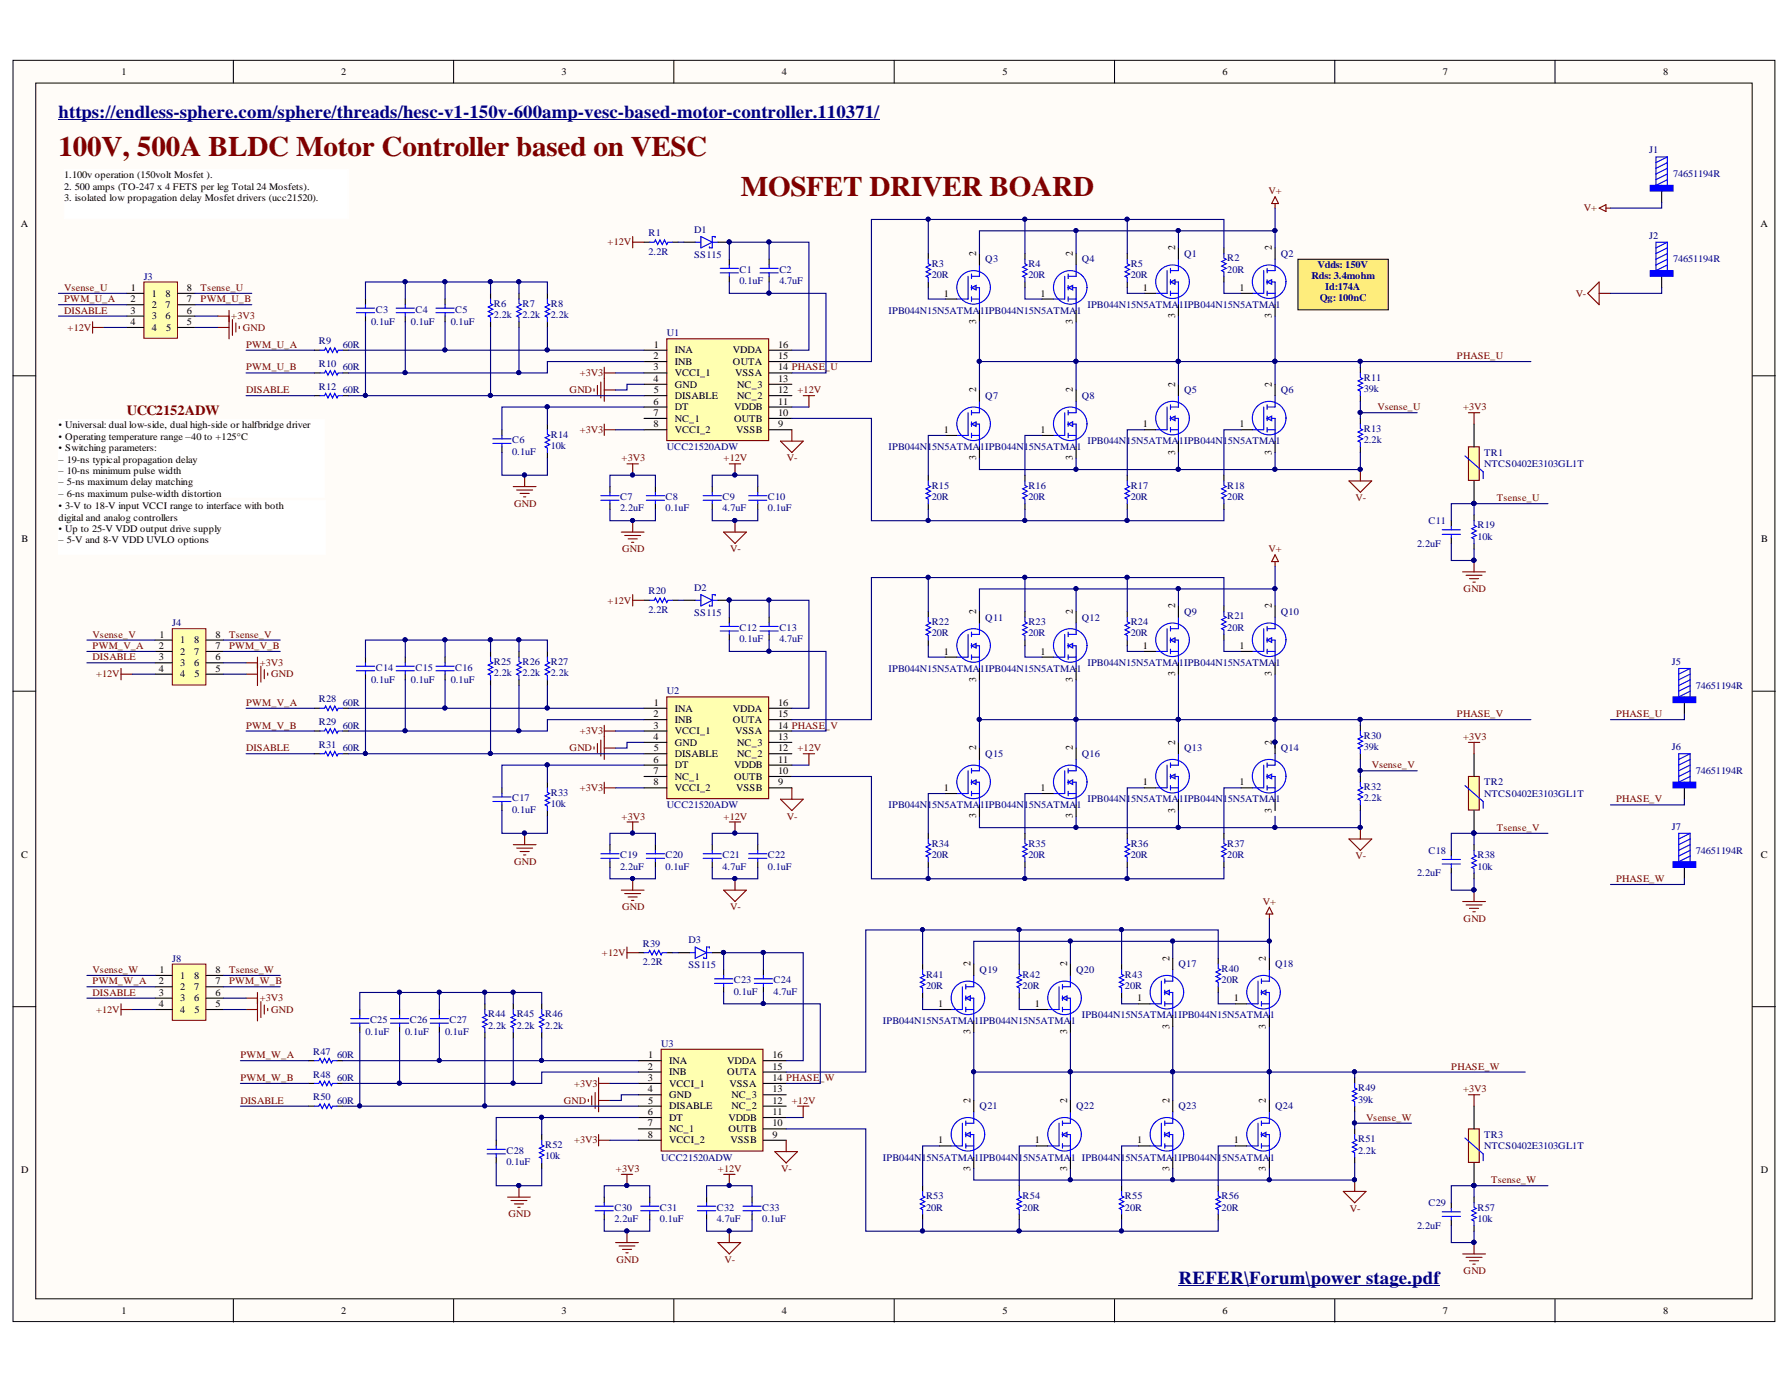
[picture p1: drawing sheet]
<svg xmlns="http://www.w3.org/2000/svg" width="279mm" height="216mm" viewBox="0 0 279 216" stroke-linecap="round" stroke-linejoin="round" font-family="sans-serif">
<defs><g id="words">
<g font-size="4.4" fill="#800000">
<text x="9.1" y="24.4">100V, 500A BLDC Motor Controller based on VESC</text>
<text x="115.5" y="30.6">MOSFET DRIVER BOARD</text>
</g>
<g font-size="2.8" fill="#000080">
<text x="9.1" y="18.5">https://endless-sphere.com/sphere/threads/hesc-v1-150v-600amp-vesc-based-motor-controller.110371/</text>
<text x="183.8" y="200.2">REFER\Forum\power stage.pdf</text>
</g>
<text font-size="2.2" fill="#800000" x="19.8" y="64.8">UCC2152ADW</text>
<g font-size="1.6">
<text x="18.9" y="11.7">1</text>
<text x="53.2" y="11.7">2</text>
<text x="87.6" y="11.7">3</text>
<text x="122" y="11.7">4</text>
<text x="156.4" y="11.7">5</text>
<text x="190.7" y="11.7">6</text>
<text x="225.1" y="11.7">7</text>
<text x="259.4" y="11.7">8</text>
<text x="10" y="27.8">1.100v operation (150volt Mosfet ).</text>
<text x="10" y="29.6">2. 500 amps (TO-247 x 4 FETS per leg Total 24 Mosfets).</text>
<text x="3.3" y="35.4">A</text>
<text x="10" y="31.4">3. isolated low propagation delay Mosfet drivers (ucc21520).</text>
<text x="274.6" y="35.4">A</text>
<text x="152.3" y="39.9" transform="rotate(-90 152.3 39.9)">2</text>
<text x="167.3" y="39.9" transform="rotate(-90 167.3 39.9)">2</text>
<text x="183.3" y="39" transform="rotate(-90 183.3 39)">2</text>
<text x="198.4" y="39" transform="rotate(-90 198.4 39)">2</text>
<text x="20.3" y="47.2">2</text>
<text x="20.4" y="45.4">1</text>
<text x="23.7" y="46.3">1</text>
<text x="25.8" y="46.3">8</text>
<text x="29.2" y="47.2">7</text>
<text x="29.2" y="45.4">8</text>
<text x="147.2" y="46.3">1</text>
<text x="162.3" y="46.3">1</text>
<text x="178.3" y="45.4">1</text>
<text x="193.4" y="45.4">1</text>
<text x="20.3" y="48.9">3</text>
<text x="20.3" y="50.7">4</text>
<text x="23.7" y="48">2</text>
<text x="23.7" y="49.8">3</text>
<text x="23.7" y="51.6">4</text>
<text x="25.8" y="49.8">6</text>
<text x="25.8" y="48">7</text>
<text x="25.9" y="51.6">5</text>
<text x="29.2" y="50.7">5</text>
<text x="29.2" y="48.9">6</text>
<text x="152.3" y="50.5" transform="rotate(-90 152.3 50.5)">3</text>
<text x="167.3" y="50.5" transform="rotate(-90 167.3 50.5)">3</text>
<text x="183.3" y="49.6" transform="rotate(-90 183.3 49.6)">3</text>
<text x="198.4" y="49.6" transform="rotate(-90 198.4 49.6)">3</text>
<text x="101.9" y="56">2</text>
<text x="101.9" y="57.8">3</text>
<text x="101.9" y="59.6">4</text>
<text x="102" y="54.2">1</text>
<text x="105.3" y="55.1">INA</text>
<text x="105.3" y="56.9">INB</text>
<text x="105.3" y="58.7">VCCI_1</text>
<text x="114.3" y="55.1">VDDA</text>
<text x="114.3" y="56.9">OUTA</text>
<text x="114.7" y="58.7">VSSA</text>
<text x="121.4" y="54.2">16</text>
<text x="121.4" y="56">15</text>
<text x="121.4" y="57.8">14 PHASE_U</text>
<text x="121.4" y="59.6">13</text>
<text x="101.9" y="63.1">6</text>
<text x="101.9" y="64.9">7</text>
<text x="102" y="61.3">5</text>
<text x="105.3" y="60.5">GND</text>
<text x="105.3" y="62.2">DISABLE</text>
<text x="105.3" y="64">DT</text>
<text x="105.3" y="65.8">NC_1</text>
<text x="114.5" y="64">VDDB</text>
<text x="114.5" y="65.8">OUTB</text>
<text x="115" y="60.5">NC_3</text>
<text x="115" y="62.2">NC_2</text>
<text x="121.4" y="61.3">12</text>
<text x="121.4" y="63.1">11</text>
<text x="121.4" y="64.9">10</text>
<text x="152.3" y="61.2" transform="rotate(-90 152.3 61.2)">2</text>
<text x="167.3" y="61.2" transform="rotate(-90 167.3 61.2)">2</text>
<text x="183.3" y="60.3" transform="rotate(-90 183.3 60.3)">2</text>
<text x="198.4" y="60.3" transform="rotate(-90 198.4 60.3)">2</text>
<text x="9.1" y="66.8">• Universal: dual low-side, dual high-side or halfbridge driver</text>
<text x="9.1" y="68.6">• Operating temperature range –40 to +125°C</text>
<text x="9.1" y="70.4">• Switching parameters:</text>
<text x="101.9" y="66.7">8</text>
<text x="105.3" y="67.5">VCCI_2</text>
<text x="114.9" y="67.5">VSSB</text>
<text x="121.4" y="66.7">9</text>
<text x="147.2" y="67.5">1</text>
<text x="152.3" y="71.8" transform="rotate(-90 152.3 71.8)">3</text>
<text x="162.3" y="67.5">1</text>
<text x="167.3" y="71.8" transform="rotate(-90 167.3 71.8)">3</text>
<text x="178.3" y="66.7">1</text>
<text x="183.3" y="70.9" transform="rotate(-90 183.3 70.9)">3</text>
<text x="193.4" y="66.7">1</text>
<text x="198.4" y="70.9" transform="rotate(-90 198.4 70.9)">3</text>
<text x="9.1" y="72.2">– 19-ns typical propagation delay</text>
<text x="9.1" y="73.9">– 10-ns minimum pulse width</text>
<text x="9.1" y="75.7">– 5-ns maximum delay matching</text>
<text x="9.1" y="77.5">– 6-ns maximum pulse-width distortion</text>
<text x="9.1" y="79.4">• 3-V to 18-V input VCCI range to interface with both</text>
<text x="9.1" y="81.2">digital and analog controllers</text>
<text x="9.1" y="83">• Up to 25-V VDD output drive supply</text>
<text x="3.3" y="84.6">B</text>
<text x="9.1" y="84.7">– 5-V and 8-V VDD UVLO options</text>
<text x="274.7" y="84.6">B</text>
<text x="152.3" y="95.8" transform="rotate(-90 152.3 95.8)">2</text>
<text x="167.3" y="95.8" transform="rotate(-90 167.3 95.8)">2</text>
<text x="183.3" y="94.9" transform="rotate(-90 183.3 94.9)">2</text>
<text x="198.4" y="94.9" transform="rotate(-90 198.4 94.9)">2</text>
<text x="24.8" y="101.2">2</text>
<text x="24.9" y="99.5">1</text>
<text x="28.1" y="100.4">1</text>
<text x="30.3" y="100.4">8</text>
<text x="33.6" y="101.2">7</text>
<text x="33.6" y="99.5">8</text>
<text x="178.3" y="101.2">1</text>
<text x="193.4" y="101.2">1</text>
<text x="24.8" y="103">3</text>
<text x="24.8" y="104.8">4</text>
<text x="28.1" y="102.1">2</text>
<text x="28.1" y="103.9">3</text>
<text x="28.1" y="105.7">4</text>
<text x="30.3" y="103.9">6</text>
<text x="30.3" y="102.1">7</text>
<text x="30.4" y="105.7">5</text>
<text x="33.6" y="104.8">5</text>
<text x="33.6" y="103">6</text>
<text x="147.2" y="102.1">1</text>
<text x="152.3" y="106.4" transform="rotate(-90 152.3 106.4)">3</text>
<text x="162.3" y="102.1">1</text>
<text x="167.3" y="106.4" transform="rotate(-90 167.3 106.4)">3</text>
<text x="183.3" y="105.5" transform="rotate(-90 183.3 105.5)">3</text>
<text x="198.4" y="105.5" transform="rotate(-90 198.4 105.5)">3</text>
<text x="101.9" y="111.9">2</text>
<text x="101.9" y="113.7">3</text>
<text x="102" y="110.1">1</text>
<text x="105.3" y="111">INA</text>
<text x="105.3" y="112.8">INB</text>
<text x="114.3" y="111">VDDA</text>
<text x="114.3" y="112.8">OUTA</text>
<text x="121.4" y="110.1">16</text>
<text x="121.4" y="111.9">15</text>
<text x="121.4" y="113.7">14 PHASE_V</text>
<text x="101.9" y="115.4">4</text>
<text x="101.9" y="119">6</text>
<text x="102" y="117.2">5</text>
<text x="105.3" y="114.5">VCCI_1</text>
<text x="105.3" y="116.3">GND</text>
<text x="105.3" y="118.1">DISABLE</text>
<text x="105.3" y="119.9">DT</text>
<text x="114.5" y="119.9">VDDB</text>
<text x="114.7" y="114.5">VSSA</text>
<text x="115" y="116.3">NC_3</text>
<text x="115" y="118.1">NC_2</text>
<text x="121.4" y="115.4">13</text>
<text x="121.4" y="117.2">12</text>
<text x="121.4" y="119">11</text>
<text x="152.3" y="117.1" transform="rotate(-90 152.3 117.1)">2</text>
<text x="167.3" y="117.1" transform="rotate(-90 167.3 117.1)">2</text>
<text x="183.3" y="116.2" transform="rotate(-90 183.3 116.2)">2</text>
<text x="198.4" y="116.2" transform="rotate(-90 198.4 116.2)">2</text>
<text x="101.9" y="120.7">7</text>
<text x="101.9" y="122.5">8</text>
<text x="105.3" y="121.6">NC_1</text>
<text x="105.3" y="123.4">VCCI_2</text>
<text x="114.5" y="121.6">OUTB</text>
<text x="114.9" y="123.4">VSSB</text>
<text x="121.4" y="120.7">10</text>
<text x="121.4" y="122.5">9</text>
<text x="147.2" y="123.4">1</text>
<text x="162.3" y="123.4">1</text>
<text x="178.3" y="122.5">1</text>
<text x="193.4" y="122.5">1</text>
<text x="152.3" y="127.7" transform="rotate(-90 152.3 127.7)">3</text>
<text x="167.3" y="127.7" transform="rotate(-90 167.3 127.7)">3</text>
<text x="183.3" y="126.8" transform="rotate(-90 183.3 126.8)">3</text>
<text x="198.4" y="126.8" transform="rotate(-90 198.4 126.8)">3</text>
<text x="3.3" y="133.8">C</text>
<text x="274.7" y="133.8">C</text>
<text x="182.4" y="149.9" transform="rotate(-90 182.4 149.9)">2</text>
<text x="197.5" y="149.9" transform="rotate(-90 197.5 149.9)">2</text>
<text x="24.8" y="153.6">2</text>
<text x="24.8" y="155.3">3</text>
<text x="24.9" y="151.8">1</text>
<text x="28.1" y="152.7">1</text>
<text x="28.1" y="154.4">2</text>
<text x="30.3" y="154.4">7</text>
<text x="30.3" y="152.7">8</text>
<text x="33.6" y="155.3">6</text>
<text x="33.6" y="153.6">7</text>
<text x="33.6" y="151.8">8</text>
<text x="151.4" y="150.7" transform="rotate(-90 151.4 150.7)">2</text>
<text x="166.5" y="150.7" transform="rotate(-90 166.5 150.7)">2</text>
<text x="24.8" y="157.1">4</text>
<text x="28.1" y="156.2">3</text>
<text x="28.1" y="158">4</text>
<text x="30.3" y="156.2">6</text>
<text x="30.4" y="158">5</text>
<text x="33.6" y="157.1">5</text>
<text x="146.4" y="157.1">1</text>
<text x="151.4" y="161.3" transform="rotate(-90 151.4 161.3)">3</text>
<text x="161.4" y="157.1">1</text>
<text x="166.5" y="161.3" transform="rotate(-90 166.5 161.3)">3</text>
<text x="177.4" y="156.2">1</text>
<text x="182.4" y="160.5" transform="rotate(-90 182.4 160.5)">3</text>
<text x="192.5" y="156.2">1</text>
<text x="197.5" y="160.5" transform="rotate(-90 197.5 160.5)">3</text>
<text x="101" y="166.9">2</text>
<text x="101.1" y="165.1">1</text>
<text x="104.4" y="166">INA</text>
<text x="104.4" y="167.7">INB</text>
<text x="113.5" y="166">VDDA</text>
<text x="113.5" y="167.7">OUTA</text>
<text x="120.5" y="165.1">16</text>
<text x="120.5" y="166.9">15</text>
<text x="101" y="168.6">3</text>
<text x="101" y="170.4">4</text>
<text x="101" y="173.9">6</text>
<text x="101.1" y="172.2">5</text>
<text x="104.4" y="169.5">VCCI_1</text>
<text x="104.4" y="171.3">GND</text>
<text x="104.4" y="173.1">DISABLE</text>
<text x="113.8" y="169.5">VSSA</text>
<text x="114.1" y="171.3">NC_3</text>
<text x="114.1" y="173.1">NC_2</text>
<text x="120.5" y="168.6">14 PHASE_W</text>
<text x="120.5" y="170.4">13</text>
<text x="120.5" y="172.2">12</text>
<text x="120.5" y="173.9">11</text>
<text x="151.4" y="172" transform="rotate(-90 151.4 172)">2</text>
<text x="166.5" y="172" transform="rotate(-90 166.5 172)">2</text>
<text x="182.4" y="172" transform="rotate(-90 182.4 172)">2</text>
<text x="197.5" y="172" transform="rotate(-90 197.5 172)">2</text>
<text x="101" y="175.7">7</text>
<text x="101" y="177.5">8</text>
<text x="104.4" y="174.8">DT</text>
<text x="104.4" y="176.6">NC_1</text>
<text x="104.4" y="178.4">VCCI_2</text>
<text x="113.6" y="174.8">VDDB</text>
<text x="113.6" y="176.6">OUTB</text>
<text x="114" y="178.4">VSSB</text>
<text x="120.5" y="175.7">10</text>
<text x="120.5" y="177.5">9</text>
<text x="146.4" y="178.4">1</text>
<text x="161.4" y="178.4">1</text>
<text x="177.4" y="178.4">1</text>
<text x="192.5" y="178.4">1</text>
<text x="3.3" y="183">D</text>
<text x="151.4" y="182.6" transform="rotate(-90 151.4 182.6)">3</text>
<text x="166.5" y="182.6" transform="rotate(-90 166.5 182.6)">3</text>
<text x="182.4" y="182.6" transform="rotate(-90 182.4 182.6)">3</text>
<text x="197.5" y="182.6" transform="rotate(-90 197.5 182.6)">3</text>
<text x="274.7" y="183">D</text>
<text x="18.9" y="205">1</text>
<text x="53.2" y="205">2</text>
<text x="87.6" y="205">3</text>
<text x="122" y="205">4</text>
<text x="156.4" y="205">5</text>
<text x="190.7" y="205">6</text>
<text x="225.1" y="205">7</text>
<text x="259.4" y="205">8</text>
</g>
<g font-size="1.6" fill="#000080">
<text x="257.3" y="23.9">J1</text>
<text x="261" y="27.6">74651194R</text>
<text x="101.2" y="36.9">R1</text>
<text x="101.2" y="39.7">2.2R</text>
<text x="108.3" y="36.3">D1</text>
<text x="108.3" y="40.2">SS115</text>
<text x="145.3" y="41.7">R3</text>
<text x="153.7" y="40.9">Q3</text>
<text x="160.4" y="41.7">R4</text>
<text x="168.8" y="40.9">Q4</text>
<text x="176.4" y="41.7">R5</text>
<text x="184.7" y="40.1">Q1</text>
<text x="191.5" y="40.8">R2</text>
<text x="199.8" y="40.1">Q2</text>
<text x="205.5" y="41.8">Vdds: 150V</text>
<text x="257.3" y="37.2">J2</text>
<text x="261" y="40.9">74651194R</text>
<text x="22.4" y="43.6">J3</text>
<text x="77.1" y="47.9">R6</text>
<text x="81.5" y="47.9">R7</text>
<text x="85.9" y="47.9">R8</text>
<text x="115.4" y="42.5">C1</text>
<text x="115.4" y="44.3">0.1uF</text>
<text x="121.6" y="42.5">C2</text>
<text x="121.6" y="44.3">4.7uF</text>
<text x="145.3" y="43.4">20R</text>
<text x="160.4" y="43.4">20R</text>
<text x="176.4" y="43.4">20R</text>
<text x="191.5" y="42.5">20R</text>
<text x="204.6" y="43.5">Rds: 3.4mohm</text>
<text x="205.9" y="46.9">Qg: 100nC</text>
<text x="206.8" y="45.2">Id:174A</text>
<text x="49.7" y="53.7">R9</text>
<text x="57.9" y="50.7">0.1uF</text>
<text x="58.6" y="48.7">C3</text>
<text x="64.1" y="50.7">0.1uF</text>
<text x="64.8" y="48.7">C4</text>
<text x="70.3" y="50.7">0.1uF</text>
<text x="71" y="48.7">C5</text>
<text x="77.1" y="49.6">2.2k</text>
<text x="81.5" y="49.6">2.2k</text>
<text x="85.9" y="49.6">2.2k</text>
<text x="104" y="52.5">U1</text>
<text x="138.6" y="48.9">IPB044N15N5ATMA1IPB044N15N5ATMA1</text>
<text x="169.6" y="48">IPB044N15N5ATMA1IPB044N15N5ATMA1</text>
<text x="49.7" y="57.3">R10</text>
<text x="53.5" y="54.2">60R</text>
<text x="53.5" y="57.8">60R</text>
<text x="212.8" y="59.4">R11</text>
<text x="49.7" y="60.8">R12</text>
<text x="53.5" y="61.3">60R</text>
<text x="153.7" y="62.2">Q7</text>
<text x="168.8" y="62.2">Q8</text>
<text x="184.7" y="61.3">Q5</text>
<text x="199.8" y="61.3">Q6</text>
<text x="212.8" y="61.2">39k</text>
<text x="79.9" y="69.1">C6</text>
<text x="79.9" y="70.9">0.1uF</text>
<text x="85.9" y="68.3">R14</text>
<text x="85.9" y="70">10k</text>
<text x="104" y="70.2">UCC21520ADW</text>
<text x="138.6" y="70.2">IPB044N15N5ATMA1IPB044N15N5ATMA1</text>
<text x="169.6" y="69.3">IPB044N15N5ATMA1IPB044N15N5ATMA1</text>
<text x="212.8" y="67.4">R13</text>
<text x="212.8" y="69.1">2.2k</text>
<text x="231.6" y="71.1">TR1</text>
<text x="145.3" y="76.2">R15</text>
<text x="160.4" y="76.2">R16</text>
<text x="176.4" y="76.2">R17</text>
<text x="191.5" y="76.2">R18</text>
<text x="231.6" y="72.9">NTCS0402E3103GL1T</text>
<text x="96.7" y="78">C7</text>
<text x="96.7" y="79.8">2.2uF</text>
<text x="103.8" y="78">C8</text>
<text x="103.8" y="79.8">0.1uF</text>
<text x="112.7" y="78">C9</text>
<text x="112.7" y="79.8">4.7uF</text>
<text x="119.8" y="78">C10</text>
<text x="119.8" y="79.8">0.1uF</text>
<text x="145.3" y="78">20R</text>
<text x="160.4" y="78">20R</text>
<text x="176.4" y="78">20R</text>
<text x="191.5" y="78">20R</text>
<text x="222.9" y="81.7">C11</text>
<text x="230.5" y="82.4">R19</text>
<text x="221.1" y="85.3">2.2uF</text>
<text x="230.5" y="84.2">10k</text>
<text x="101.2" y="92.7">R20</text>
<text x="101.2" y="95.6">2.2R</text>
<text x="108.3" y="92.2">D2</text>
<text x="184.7" y="95.9">Q9</text>
<text x="199.8" y="95.9">Q10</text>
<text x="26.9" y="97.7">J4</text>
<text x="108.3" y="96.1">SS115</text>
<text x="115.4" y="98.4">C12</text>
<text x="115.4" y="100.2">0.1uF</text>
<text x="121.6" y="98.4">C13</text>
<text x="121.6" y="100.2">4.7uF</text>
<text x="145.3" y="97.5">R22</text>
<text x="145.3" y="99.3">20R</text>
<text x="153.7" y="96.8">Q11</text>
<text x="160.4" y="97.5">R23</text>
<text x="160.4" y="99.3">20R</text>
<text x="168.8" y="96.8">Q12</text>
<text x="176.4" y="97.5">R24</text>
<text x="176.4" y="99.3">20R</text>
<text x="191.5" y="96.6">R21</text>
<text x="191.5" y="98.4">20R</text>
<text x="57.9" y="106.6">0.1uF</text>
<text x="58.6" y="104.6">C14</text>
<text x="64.1" y="106.6">0.1uF</text>
<text x="64.8" y="104.6">C15</text>
<text x="70.3" y="106.6">0.1uF</text>
<text x="71" y="104.6">C16</text>
<text x="77.1" y="103.7">R25</text>
<text x="77.1" y="105.5">2.2k</text>
<text x="81.5" y="103.7">R26</text>
<text x="81.5" y="105.5">2.2k</text>
<text x="85.9" y="103.7">R27</text>
<text x="85.9" y="105.5">2.2k</text>
<text x="138.6" y="104.8">IPB044N15N5ATMA1IPB044N15N5ATMA1</text>
<text x="169.6" y="103.9">IPB044N15N5ATMA1IPB044N15N5ATMA1</text>
<text x="260.8" y="103.7">J5</text>
<text x="264.5" y="107.4">74651194R</text>
<text x="49.7" y="109.6">R28</text>
<text x="49.7" y="113.1">R29</text>
<text x="53.5" y="110.1">60R</text>
<text x="53.5" y="113.7">60R</text>
<text x="104" y="108.3">U2</text>
<text x="49.7" y="116.7">R31</text>
<text x="53.5" y="117.2">60R</text>
<text x="153.7" y="118.1">Q15</text>
<text x="168.8" y="118.1">Q16</text>
<text x="184.7" y="117.2">Q13</text>
<text x="199.8" y="117.2">Q14</text>
<text x="212.8" y="115.2">R30</text>
<text x="212.8" y="117">39k</text>
<text x="260.8" y="117">J6</text>
<text x="79.9" y="125">C17</text>
<text x="85.9" y="124.1">R33</text>
<text x="85.9" y="125.9">10k</text>
<text x="169.6" y="125.2">IPB044N15N5ATMA1IPB044N15N5ATMA1</text>
<text x="212.8" y="123.2">R32</text>
<text x="212.8" y="125">2.2k</text>
<text x="231.6" y="122.5">TR2</text>
<text x="231.6" y="124.3">NTCS0402E3103GL1T</text>
<text x="264.5" y="120.7">74651194R</text>
<text x="79.9" y="126.8">0.1uF</text>
<text x="104" y="126.1">UCC21520ADW</text>
<text x="138.6" y="126.1">IPB044N15N5ATMA1IPB044N15N5ATMA1</text>
<text x="260.8" y="129.4">J7</text>
<text x="96.7" y="133.9">C19</text>
<text x="96.7" y="135.6">2.2uF</text>
<text x="103.8" y="133.9">C20</text>
<text x="103.8" y="135.6">0.1uF</text>
<text x="112.7" y="133.9">C21</text>
<text x="112.7" y="135.6">4.7uF</text>
<text x="119.8" y="133.9">C22</text>
<text x="119.8" y="135.6">0.1uF</text>
<text x="145.3" y="132.1">R34</text>
<text x="145.3" y="133.9">20R</text>
<text x="160.4" y="132.1">R35</text>
<text x="160.4" y="133.9">20R</text>
<text x="176.4" y="132.1">R36</text>
<text x="176.4" y="133.9">20R</text>
<text x="191.5" y="132.1">R37</text>
<text x="191.5" y="133.9">20R</text>
<text x="221.1" y="136.7">2.2uF</text>
<text x="222.9" y="133.2">C18</text>
<text x="230.5" y="133.9">R38</text>
<text x="230.5" y="135.6">10k</text>
<text x="264.5" y="133.2">74651194R</text>
<text x="100.3" y="147.7">R39</text>
<text x="107.4" y="147.2">D3</text>
<text x="26.9" y="150">J8</text>
<text x="100.3" y="150.5">2.2R</text>
<text x="107.4" y="151.1">SS115</text>
<text x="114.5" y="153.4">C23</text>
<text x="114.5" y="155.1">0.1uF</text>
<text x="120.7" y="153.4">C24</text>
<text x="120.7" y="155.1">4.7uF</text>
<text x="144.5" y="152.5">R41</text>
<text x="144.5" y="154.3">20R</text>
<text x="152.8" y="151.8">Q19</text>
<text x="159.5" y="152.5">R42</text>
<text x="159.5" y="154.3">20R</text>
<text x="167.9" y="151.8">Q20</text>
<text x="175.5" y="152.5">R43</text>
<text x="175.5" y="154.3">20R</text>
<text x="183.8" y="150.9">Q17</text>
<text x="190.6" y="151.6">R40</text>
<text x="190.6" y="153.4">20R</text>
<text x="198.9" y="150.9">Q18</text>
<text x="57" y="161.5">0.1uF</text>
<text x="57.7" y="159.6">C25</text>
<text x="63.2" y="161.5">0.1uF</text>
<text x="63.9" y="159.6">C26</text>
<text x="69.4" y="161.5">0.1uF</text>
<text x="70.1" y="159.6">C27</text>
<text x="76.2" y="158.7">R44</text>
<text x="76.2" y="160.5">2.2k</text>
<text x="80.6" y="158.7">R45</text>
<text x="80.6" y="160.5">2.2k</text>
<text x="85" y="158.7">R46</text>
<text x="85" y="160.5">2.2k</text>
<text x="137.7" y="159.8">IPB044N15N5ATMA1IPB044N15N5ATMA1</text>
<text x="168.8" y="158.9">IPB044N15N5ATMA1IPB044N15N5ATMA1</text>
<text x="48.9" y="164.5">R47</text>
<text x="52.6" y="165.1">60R</text>
<text x="103.1" y="163.3">U3</text>
<text x="48.9" y="168.1">R48</text>
<text x="48.9" y="171.6">R50</text>
<text x="52.6" y="168.6">60R</text>
<text x="52.6" y="172.2">60R</text>
<text x="152.8" y="173.1">Q21</text>
<text x="167.9" y="173.1">Q22</text>
<text x="183.8" y="173.1">Q23</text>
<text x="198.9" y="173.1">Q24</text>
<text x="211.9" y="170.2">R49</text>
<text x="211.9" y="172">39k</text>
<text x="79" y="180">C28</text>
<text x="85" y="179.1">R52</text>
<text x="211.9" y="178.2">R51</text>
<text x="211.9" y="180">2.2k</text>
<text x="231.6" y="177.5">TR3</text>
<text x="231.6" y="179.3">NTCS0402E3103GL1T</text>
<text x="79" y="181.7">0.1uF</text>
<text x="85" y="180.9">10k</text>
<text x="103.1" y="181">UCC21520ADW</text>
<text x="137.7" y="181">IPB044N15N5ATMA1IPB044N15N5ATMA1 IPB044N15N5ATMA1IPB044N15N5ATMA1</text>
<text x="95.9" y="188.8">C30</text>
<text x="95.9" y="190.6">2.2uF</text>
<text x="103" y="188.8">C31</text>
<text x="103" y="190.6">0.1uF</text>
<text x="111.8" y="188.8">C32</text>
<text x="111.8" y="190.6">4.7uF</text>
<text x="118.9" y="188.8">C33</text>
<text x="118.9" y="190.6">0.1uF</text>
<text x="144.5" y="187.1">R53</text>
<text x="144.5" y="188.8">20R</text>
<text x="159.5" y="187.1">R54</text>
<text x="159.5" y="188.8">20R</text>
<text x="175.5" y="187.1">R55</text>
<text x="175.5" y="188.8">20R</text>
<text x="190.6" y="187.1">R56</text>
<text x="190.6" y="188.8">20R</text>
<text x="221.1" y="191.7">2.2uF</text>
<text x="222.9" y="188.1">C29</text>
<text x="230.5" y="188.8">R57</text>
<text x="230.5" y="190.6">10k</text>
</g>
<g font-size="1.6" fill="#800000">
<text x="197.9" y="30.3">V+</text>
<text x="247.1" y="33">V+</text>
<text x="94.8" y="38.3">+12V</text>
<text x="10" y="45.4">Vsense_U</text>
<text x="10" y="47.2">PWM_U_A</text>
<text x="31.3" y="45.4">Tsense_U</text>
<text x="31.3" y="47.2">PWM_U_B</text>
<text x="245.8" y="46.3">V-</text>
<text x="10" y="48.9">DISABLE</text>
<text x="10.5" y="51.6">+12V</text>
<text x="36.1" y="49.8">+3V3</text>
<text x="37.9" y="51.6">GND</text>
<text x="38.4" y="54.2">PWM_U_A</text>
<text x="38.4" y="57.8">PWM_U_B</text>
<text x="90.5" y="58.7">+3V3</text>
<text x="227.3" y="56">PHASE_U</text>
<text x="38.4" y="61.3">DISABLE</text>
<text x="88.8" y="61.3">GND</text>
<text x="124.4" y="61.3">+12V</text>
<text x="214.9" y="64">Vsense_U</text>
<text x="228.2" y="64">+3V3</text>
<text x="90.5" y="67.5">+3V3</text>
<text x="97" y="72">+3V3</text>
<text x="112.9" y="72">+12V</text>
<text x="122.8" y="72">V-</text>
<text x="80.2" y="79.1">GND</text>
<text x="211.5" y="78.2">V-</text>
<text x="233.5" y="78.2">Tsense_U</text>
<text x="97" y="86.2">GND</text>
<text x="113.9" y="86.2">V-</text>
<text x="197.9" y="86.2">V+</text>
<text x="94.8" y="94.1">+12V</text>
<text x="228.3" y="92.4">GND</text>
<text x="14.4" y="99.5">Vsense_V</text>
<text x="14.4" y="101.2">PWM_V_A</text>
<text x="35.7" y="99.5">Tsense_V</text>
<text x="35.7" y="101.2">PWM_V_B</text>
<text x="14.4" y="103">DISABLE</text>
<text x="15" y="105.7">+12V</text>
<text x="40.5" y="103.9">+3V3</text>
<text x="42.3" y="105.7">GND</text>
<text x="38.4" y="110.1">PWM_V_A</text>
<text x="38.4" y="113.7">PWM_V_B</text>
<text x="227.3" y="111.9">PHASE_V</text>
<text x="252.1" y="111.9">PHASE_U</text>
<text x="38.4" y="117.2">DISABLE</text>
<text x="88.8" y="117.2">GND</text>
<text x="90.5" y="114.5">+3V3</text>
<text x="124.4" y="117.2">+12V</text>
<text x="214" y="119.9">Vsense_V</text>
<text x="228.2" y="115.4">+3V3</text>
<text x="90.5" y="123.4">+3V3</text>
<text x="252.1" y="125.2">PHASE_V</text>
<text x="97" y="127.8">+3V3</text>
<text x="112.9" y="127.8">+12V</text>
<text x="122.8" y="127.8">V-</text>
<text x="233.5" y="129.6">Tsense_V</text>
<text x="80.2" y="134.9">GND</text>
<text x="211.5" y="134">V-</text>
<text x="252.1" y="137.6">PHASE_W</text>
<text x="97" y="142">GND</text>
<text x="113.9" y="142">V-</text>
<text x="197" y="141.1">V+</text>
<text x="228.3" y="143.8">GND</text>
<text x="93.9" y="149.1">+12V</text>
<text x="14.4" y="151.8">Vsense_W</text>
<text x="14.4" y="153.6">PWM_W_A</text>
<text x="14.4" y="155.3">DISABLE</text>
<text x="35.7" y="151.8">Tsense_W</text>
<text x="35.7" y="153.6">PWM_W_B</text>
<text x="15" y="158">+12V</text>
<text x="40.5" y="156.2">+3V3</text>
<text x="42.3" y="158">GND</text>
<text x="37.5" y="165.1">PWM_W_A</text>
<text x="226.4" y="166.9">PHASE_W</text>
<text x="37.5" y="168.6">PWM_W_B</text>
<text x="37.5" y="172.2">DISABLE</text>
<text x="87.9" y="172.2">GND</text>
<text x="89.6" y="169.5">+3V3</text>
<text x="123.5" y="172.2">+12V</text>
<text x="228.2" y="170.4">+3V3</text>
<text x="89.6" y="178.4">+3V3</text>
<text x="213.1" y="174.8">Vsense_W</text>
<text x="96.1" y="182.8">+3V3</text>
<text x="112" y="182.8">+12V</text>
<text x="121.9" y="182.8">V-</text>
<text x="232.6" y="184.6">Tsense_W</text>
<text x="79.3" y="189.9">GND</text>
<text x="210.6" y="189">V-</text>
<text x="96.2" y="197">GND</text>
<text x="113" y="197">V-</text>
<text x="228.3" y="198.8">GND</text>
</g>
</g></defs>
<g fill="#fffcf8" stroke="#000" stroke-width=".16">
<path d="M2 9.4h274.9v196.8h-274.9z"/>
<path d="M5.6 13h267.7v189.6h-267.7z"/>
</g>
<g fill="none" stroke="#000" stroke-width=".16">
<path d="M36.4 9.4v3.6M70.8 9.4v3.6M105.1 9.4v3.6M139.5 9.4v3.6M173.9 9.4v3.6M208.2 9.4v3.6M242.6 9.4v3.6M2 58.6h3.6M273.4 58.6h3.6M2 107.8h3.6M273.4 107.8h3.6M2 157h3.6"/>
<path d="M273.4 157h3.6M36.4 202.7v3.6M70.8 202.7v3.6M105.1 202.7v3.6M139.5 202.7v3.6M173.9 202.7v3.6M208.2 202.7v3.6M242.6 202.7v3.6"/>
</g>
<path d="M104 52.9h15.9v15.8h-15.9z" fill="#ffffb0" stroke="#800000" stroke-width=".17"/>
<g fill="none" stroke="#000" stroke-width=".17">
<path d="M100.5 37.8h.9M104.9 37.8h.9M106.7 37.8h1.8M112 37.8h1.8M144.8 39.6v.8M49 54.6h.9M49 58.2h.9M53.5 54.6h.9M53.5 58.2h.9M57 46.6v.9M57 49.3v.9M63.2 46.6v.9"/>
<path d="M63.2 49.3v.9M69.4 46.6v.9M69.4 49.3v.9M76.5 45.8v.8M76.5 50.2v.9M81 45.8v.8M81 50.2v.9M85.4 45.8v.8M85.4 50.2v.9M100.5 54.6h3.5M100.5 56.4h3.5M100.5 58.2h3.5"/>
<path d="M100.5 59.9h3.5M113.8 40.4v.9M113.8 43.1v.9M120 54.6h3.5M120 56.4h3.5M120 58.2h3.5M120 59.9h3.5M120 40.4v.9M120 43.1v.9M144.8 44v.9M49 61.7h.9M53.5 61.7h.9"/>
<path d="M78.3 67v.9M78.3 69.7v.9M85.4 66.2v.8M85.4 70.6v.9M100.5 61.7h3.5M100.5 63.5h3.5M100.5 65.3h3.5M100.5 67h3.5M120 61.7h3.5M120 63.5h3.5M120 65.3h3.5M120 67h3.5"/>
</g>
<g fill="none" stroke="#00f" stroke-width=".17">
<path d="M101.4 37.8h.7l.1-.4 .4 .7 .4-.7 .3 .7 .4-.7 .3 .7 .2-.3h.7M108.5 37.8h.8M109.3 36.9l1.8 .9-1.8 .9zM111.1 37.8h.9M111.6 37.1v-.2h-.5v1.8h-.4v-.2M49.9 54.6h.7l.2-.3 .4 .7 .3-.7 .4 .7 .3-.7 .4 .7 .2-.4h.7M49.9 58.2h.7l.2-.4 .4 .7 .3-.7 .4 .7 .3-.7 .4 .7 .2-.3h.7M55.6 48.1h2.8M55.6 48.8h2.8M57 47.5v.6M57 48.8v.5M61.8 48.1h2.8"/>
<path d="M61.8 48.8h2.8M63.2 47.5v.6M63.2 48.8v.5M68 48.1h2.9M68 48.8h2.9M69.4 47.5v.6M69.4 48.8v.5M76.5 46.6v.8l.4 .1-.7 .4 .7 .3-.7 .4 .7 .4-.7 .3 .3 .2v.7M81 46.6v.8l.3 .1-.7 .4 .7 .3-.7 .4 .7 .4-.7 .3 .4 .2v.7M85.4 46.6v.8l.4 .1-.8 .4 .8 .3-.8 .4 .8 .4-.8 .3 .4 .2v.7M112.4 41.9h2.8M112.4 42.6h2.8"/>
<path d="M113.8 41.3v.6M113.8 42.6v.5M118.6 41.9h2.8M118.6 42.6h2.8M120 41.3v.6M120 42.6v.5M144.8 40.4v.8l.4 .1-.7 .4 .7 .3-.7 .4 .7 .3-.7 .4 .3 .2v.7M151 43.1v3.5h-1.7M151.6 44.9h1.2v3.5M151.6 46.6h1.2M151.6 42.7v.8M151.6 44.5v.7"/>
<path d="M151.6 46.3v.7M152.8 41.3v1.8h-1.2M49.9 61.7h.7l.2-.3 .4 .7 .3-.7 .4 .7 .3-.7 .4 .7 .2-.4h.7M76.9 68.5h2.8M76.9 69.2h2.8M78.3 67.9v.6M78.3 69.2v.5M85.4 67v.8l.4 .1-.8 .4 .8 .3-.8 .4 .8 .3-.8 .4 .4 .2v.7"/>
<circle cx="151.9" cy="44.8" r="2.62"/>
</g>
<circle cx="113.7" cy="37.7" r=".31" fill="#000080" stroke="#000080" stroke-width=".16"/>
<path d="M151.6 44.9l.7-.4v.7z" fill="#c0c0c0"/>
<g fill="none" stroke="#00f" stroke-width=".17">
<path d="M190.9 39.6v.7l.4 .1-.7 .4 .7 .4-.7 .3 .7 .4-.7 .3 .3 .2v.7M151.6 44.9l.7-.4v.7zM159.9 40.4v.8l.3 .1-.7 .4 .7 .3-.7 .4 .7 .3-.7 .4 .4 .2v.7M212.2 58.2v.7l.4 .2-.7 .3 .7 .4-.7 .3 .7 .4-.7 .3 .3 .2v.7M93.7 77.3h2.9M93.7 78h2.9M95.2 76.8v.5M95.2 78v.6M100.8 77.3h2.9M100.8 78h2.9M102.2 76.8v.5M102.2 78v.6"/>
<path d="M109.7 77.3h2.8M109.7 78h2.8M111.1 76.8v.5M111.1 78v.6M116.8 77.3h2.8M116.8 78h2.8M118.2 76.8v.5M118.2 78v.6M144.8 75v.7l.4 .2-.7 .4 .7 .3-.7 .4 .7 .3-.7 .4 .3 .2v.7M159.9 75v.7l.3 .2-.7 .4 .7 .3-.7 .4 .7 .3-.7 .4 .4 .2v.7M190.9 75v.7l.4 .2-.7 .4 .7 .3-.7 .4 .7 .3-.7 .4 .3 .2v.7M212.2 66.2v.7l.4 .1-.7 .4 .7 .4-.7 .3 .7 .4-.7 .3 .3 .2v.7"/>
</g>
<g fill="none" stroke="#000" stroke-width=".17">
<path d="M152.8 39.6v1.7M159.9 39.6v.8M190.9 38.7v.9M147.5 46.6h1.8M152.8 48.4v1.8M159.9 44v.9M190.9 43.1v.9M212.2 57.3v.9M95.2 75.9v.9M95.2 78.6v.9M102.2 75.9v.9M102.2 78.6v.9"/>
<path d="M111.1 75.9v.9M111.1 78.6v.9M118.2 75.9v.9M118.2 78.6v.9M144.8 74.1v.9M144.8 78.6v.9M159.9 74.1v.9M159.9 78.6v.9M190.9 74.1v.9M190.9 78.6v.9M212.2 61.7v.9M212.2 65.3v.9"/>
<path d="M212.2 69.7v.9"/>
</g>
<g fill="none" stroke="#800000" stroke-width=".17">
<path d="M98.7 36.9v1.8M98.7 37.8h1.8M93.7 59.6v2.5M94.3 57.3v5.3M94.3 58.2h1.7M80.1 75.9h3.5M80.6 76.4h2.5M81.1 77h1.5M81.7 77.5h.3M81.8 74.1v1.8M92.7 60.7v.3M93.2 60.1v1.4"/>
<path d="M94.3 66.2v1.7M94.3 60.8h1.7M94.3 67h1.7M97.8 72.4h1.8M98.7 72.4v1.7M113.8 72.4h1.7M114.7 72.4v1.7M121.8 68.8h3.5l-1.8 1.8zM123.5 67v1.8M125.3 61.7h1.8M126.2 61.7v1.8M96.9 83h3.6"/>
<path d="M97.5 83.5h2.4M98 84.1h1.4M98.5 84.6h.4M98.7 81.2v1.8M112.9 83h3.5l-1.7 1.8zM114.7 81.2v1.8"/>
</g>
<g fill="#000080" stroke="#000080" stroke-width=".16">
<circle cx="114.6" cy="81.2" r=".31"/>
<circle cx="114.6" cy="74.1" r=".31"/>
<circle cx="98.7" cy="74.1" r=".31"/>
<circle cx="98.7" cy="81.2" r=".31"/>
<circle cx="81.8" cy="74.1" r=".31"/>
</g>
<path d="M104 108.7h15.9v15.9h-15.9z" fill="#ffffb0" stroke="#800000" stroke-width=".17"/>
<g fill="none" stroke="#000" stroke-width=".17">
<path d="M100.5 93.6h.9M104.9 93.6h.9M106.7 93.6h1.8M112 93.6h1.8M113.8 96.3v.9M113.8 99v.8M120 96.3v.9M120 99v.8M49 110.5h.9M49 114h.9M49 117.6h.9M53.5 110.5h.9"/>
<path d="M53.5 114h.9M53.5 117.6h.9M57 102.5v.9M57 105.2v.9M63.2 102.5v.9M63.2 105.2v.9M69.4 102.5v.9M69.4 105.2v.9M76.5 101.6v.9M76.5 106.1v.8M81 101.6v.9M81 106.1v.8"/>
<path d="M85.4 101.6v.9M85.4 106.1v.8M100.5 110.5h3.5M100.5 112.3h3.5M100.5 114h3.5M100.5 115.8h3.5M100.5 117.6h3.5M100.5 119.4h3.5M120 110.5h3.5M120 112.3h3.5M120 114h3.5M120 115.8h3.5"/>
<path d="M120 117.6h3.5M120 119.4h3.5M212.2 113.1v.9M212.2 117.6v.9M78.3 122.9v.9M78.3 125.6v.8M85.4 122v.9M85.4 126.4v.9M95.2 131.8v.9M95.2 134.4v.9M100.5 121.1h3.5M100.5 122.9h3.5"/>
<path d="M102.2 131.8v.9M102.2 134.4v.9M111.1 131.8v.9M111.1 134.4v.9M118.2 131.8v.9M118.2 134.4v.9M120 121.1h3.5M120 122.9h3.5M212.2 121.1v.9M212.2 125.6v.8"/>
</g>
<g fill="none" stroke="#00f" stroke-width=".17">
<path d="M101.4 93.6h.7l.1-.3 .4 .7 .4-.7 .3 .7 .4-.7 .3 .7 .2-.4h.7M108.5 93.6h.8M109.3 92.8l1.8 .8-1.8 .9zM111.1 93.6h.9M111.6 92.9v-.1h-.5v1.7h-.4v-.1M112.4 97.7h2.8M112.4 98.4h2.8M113.8 97.2v.5M113.8 98.4v.6M118.6 97.7h2.8M118.6 98.4h2.8M120 97.2v.5"/>
<path d="M120 98.4v.6M49.9 110.5h.7l.2-.4 .4 .7 .3-.7 .4 .7 .3-.7 .4 .7 .2-.3h.7M49.9 114h.7l.2-.3 .4 .7 .3-.7 .4 .7 .3-.7 .4 .7 .2-.4h.7M49.9 117.6h.7l.2-.4 .4 .7 .3-.7 .4 .7 .3-.7 .4 .7 .2-.3h.7M55.6 103.9h2.8M55.6 104.6h2.8M57 103.4v.5M57 104.6v.6M61.8 103.9h2.8M61.8 104.6h2.8M63.2 103.4v.5M63.2 104.6v.6"/>
<path d="M68 103.9h2.9M68 104.6h2.9M69.4 103.4v.5M69.4 104.6v.6M76.5 102.5v.7l.4 .2-.7 .4 .7 .3-.7 .4 .7 .3-.7 .4 .3 .1v.8M81 102.5v.7l.3 .2-.7 .4 .7 .3-.7 .4 .7 .3-.7 .4 .4 .1v.8M85.4 102.5v.7l.4 .2-.8 .4 .8 .3-.8 .4 .8 .3-.8 .4 .4 .1v.8M212.2 114v.7l.4 .2-.7 .4 .7 .3-.7 .4 .7 .3-.7 .4 .3 .2v.7M76.9 124.3h2.8M76.9 125h2.8M78.3 123.8v.5M78.3 125v.6"/>
<path d="M85.4 122.9v.7l.4 .2-.8 .3 .8 .4-.8 .4 .8 .3-.8 .4 .4 .1v.7M93.7 133.2h2.9M93.7 133.9h2.9M95.2 132.7v.5M95.2 133.9v.5M100.8 133.2h2.9M100.8 133.9h2.9M102.2 132.7v.5M102.2 133.9v.5M109.7 133.2h2.8M109.7 133.9h2.8M111.1 132.7v.5"/>
<path d="M111.1 133.9v.5M116.8 133.2h2.8M116.8 133.9h2.8M118.2 132.7v.5M118.2 133.9v.5M212.2 122v.7l.4 .2-.7 .4 .7 .3-.7 .4 .7 .3-.7 .4 .3 .2v.7"/>
</g>
<g fill="#000080" stroke="#000080" stroke-width=".16">
<circle cx="113.7" cy="93.6" r=".31"/>
<circle cx="114.6" cy="137" r=".31"/>
<circle cx="114.6" cy="130" r=".31"/>
<circle cx="98.7" cy="130" r=".31"/>
<circle cx="98.7" cy="137" r=".31"/>
<circle cx="81.8" cy="130" r=".31"/>
</g>
<g fill="none" stroke="#800000" stroke-width=".17">
<path d="M98.7 92.8v1.7M98.7 93.6h1.8M92.7 116.5v.4M93.2 116v1.4M93.7 115.5v2.4M94.3 113.1v5.4M94.3 116.7h1.7M94.3 114h1.7M125.3 117.6h1.8M126.2 117.6v1.8M80.1 131.8h3.5M80.6 132.3h2.5"/>
<path d="M81.1 132.8h1.5M81.7 133.4h.3M81.8 130v1.8M94.3 122v1.8M94.3 122.9h1.7M96.9 138.9h3.6M97.5 139.4h2.4M97.8 128.2h1.8M98 139.9h1.4M98.7 128.2v1.8M98.7 137.1v1.8M112.9 138.9h3.5l-1.7 1.7z"/>
<path d="M113.8 128.2h1.7M114.7 128.2v1.8M114.7 137.1v1.8M121.8 124.7h3.5l-1.8 1.7zM123.5 122.9v1.8M98.5 140.5h.4"/>
</g>
<path d="M103.2 163.7h15.8v15.9h-15.8z" fill="#ffffb0" stroke="#800000" stroke-width=".17"/>
<g fill="none" stroke="#000" stroke-width=".17">
<path d="M56.1 157.5v.9M62.3 157.5v.9M68.5 157.5v.9M75.6 156.6v.9M80.1 156.6v.9M84.5 156.6v.9M99.6 148.6h.9M104 148.6h.9M105.8 148.6h1.8M111.1 148.6h1.8M112.9 151.3v.9M112.9 153.9v.9"/>
<path d="M119.1 151.3v.9M119.1 153.9v.9M48.1 165.5h.9M48.1 169h.9M48.1 172.6h.9M52.6 165.5h.9M52.6 169h.9M52.6 172.6h.9M56.1 160.1v.9M62.3 160.1v.9M68.5 160.1v.9M75.6 161v.9"/>
<path d="M77.4 177.9v.9M80.1 161v.9M84.5 161v.9M84.5 177v.9M99.6 165.5h3.5M99.6 167.2h3.5M99.6 169h3.5M99.6 170.8h3.5M99.6 172.6h3.5M99.6 174.3h3.5M99.6 176.1h3.5M99.6 177.9h3.5"/>
<path d="M119.1 165.5h3.5M119.1 167.2h3.5M119.1 169h3.5M119.1 170.8h3.5M119.1 172.6h3.5M119.1 174.3h3.5M119.1 176.1h3.5M119.1 177.9h3.5M211.3 168.1v.9M211.3 172.6v.8M211.3 176.1v.9M77.4 180.5v.9"/>
<path d="M84.5 181.4v.9M94.3 186.7v.9M94.3 189.4v.9M101.4 186.7v.9M101.4 189.4v.9M110.2 186.7v.9M110.2 189.4v.9M117.3 186.7v.9M117.3 189.4v.9M211.3 180.5v.9"/>
</g>
<g fill="none" stroke="#00f" stroke-width=".17">
<path d="M54.7 158.9h2.8M54.7 159.6h2.8M56.1 158.4v.5M56.1 159.6v.5M60.9 158.9h2.9M60.9 159.6h2.9M62.3 158.4v.5M62.3 159.6v.5M67.1 158.9h2.9M67.1 159.6h2.9M68.5 158.4v.5M68.5 159.6v.5"/>
<path d="M75.6 157.5v.7l.4 .2-.7 .3 .7 .4-.7 .3 .7 .4-.7 .3 .3 .2v.7M80.1 157.5v.7l.3 .2-.7 .3 .7 .4-.7 .3 .7 .4-.7 .3 .4 .2v.7M84.5 157.5v.7l.4 .2-.7 .3 .7 .4-.7 .3 .7 .4-.7 .3 .3 .2v.7M100.5 148.6h.7l.2-.3 .3 .7 .4-.7 .3 .7 .4-.7 .3 .7 .2-.4h.7M107.6 148.6h.9M108.5 147.7l1.7 .9-1.7 .9zM110.2 148.6h.9M110.7 147.9v-.2h-.5v1.8h-.4v-.2M111.5 152.7h2.8M111.5 153.4h2.8M112.9 152.2v.5M112.9 153.4v.5"/>
<path d="M117.7 152.7h2.8M117.7 153.4h2.8M119.1 152.2v.5M119.1 153.4v.5M49 165.5h.7l.2-.4 .4 .7 .3-.7 .4 .7 .3-.7 .4 .7 .2-.3h.7M49 169h.7l.2-.3 .4 .7 .3-.7 .4 .7 .3-.7 .4 .7 .2-.4h.7M49 172.6h.7l.2-.4 .4 .7 .3-.7 .4 .7 .3-.7 .4 .7 .2-.3h.7M76 179.3h2.8M77.4 178.8v.5M84.5 177.9v.7l.4 .2-.7 .3 .7 .4-.7 .3 .7 .4-.7 .3 .3 .2v.7M211.3 169v.7l.4 .2-.7 .4 .7 .3-.7 .4 .7 .3-.7 .4 .3 .1v.8M211.3 177v.7l.4 .2-.7 .3 .7 .4-.7 .3 .7 .4-.7 .3 .3 .2v.7"/>
<path d="M76 180h2.8M77.4 180v.5M92.8 188.2h2.9M92.8 188.9h2.9M94.3 187.6v.6M94.3 188.9v.5M99.9 188.2h2.9M99.9 188.9h2.9M101.4 187.6v.6M101.4 188.9v.5M108.8 188.2h2.8M108.8 188.9h2.8"/>
<path d="M110.2 187.6v.6M110.2 188.9v.5M115.9 188.2h2.8M115.9 188.9h2.8M117.3 187.6v.6M117.3 188.9v.5"/>
</g>
<g fill="#000080" stroke="#000080" stroke-width=".16">
<circle cx="112.9" cy="148.6" r=".31"/>
<circle cx="113.7" cy="192" r=".31"/>
<circle cx="113.7" cy="184.9" r=".31"/>
<circle cx="97.8" cy="184.9" r=".31"/>
<circle cx="97.8" cy="192" r=".31"/>
<circle cx="80.9" cy="184.9" r=".31"/>
<circle cx="212.2" cy="73.2" r=".31"/>
<circle cx="212.2" cy="129.1" r=".31"/>
<circle cx="211.3" cy="184" r=".31"/>
</g>
<g fill="none" stroke="#800000" stroke-width=".17">
<path d="M210.4 75h3.6l-1.8 1.8zM212.2 73.2v1.8M210.4 130.9h3.6l-1.8 1.8zM212.2 129.1v1.8M97.8 147.7v1.8M97.8 148.6h1.8M91.8 171.5v.3M92.3 171v1.4M92.8 170.4v2.5M93.4 168.1v5.3M93.4 177v1.8M93.4 171.7h1.8"/>
<path d="M93.4 169h1.8M93.4 177.9h1.8M120.9 179.6h3.5l-1.8 1.8zM122.6 177.9v1.7M124.4 172.6h1.8M125.3 172.6v1.7M79.2 186.7h3.5M79.7 187.3h2.5M80.3 187.8h1.4M80.8 188.3h.3M81 185v1.7M96 193.8h3.6"/>
<path d="M96.6 194.4h2.5M96.9 183.2h1.8M97.1 194.9h1.4M97.6 195.4h.4M97.8 183.2v1.8M97.8 192.1v1.7M112 193.8h3.5l-1.7 1.8zM112.9 183.2h1.8M113.8 183.2v1.8M113.8 192.1v1.7M209.6 185.9h3.5l-1.8 1.7zM211.3 184.1v1.8"/>
</g>
<path d="M202.5 40.4h14.1v7.9h-14.1z" fill="#ffed7a" stroke="#000" stroke-width=".16"/>
<path d="M183.8 200.5h40.8" fill="none" stroke="#000080" stroke-width=".16"/>
<g fill="#fff" stroke="#fff" stroke-width=".16">
<path d="M9.1 78h41.6v8.5h-41.6z"/>
<path d="M9.1 65.4h41.5v12.2h-41.5z"/>
</g>
<path d="M198.9 30.7l.5 1.1h-1zM198.9 31.8v.7" fill="none" stroke="#800000" stroke-width=".17"/>
<path d="M229.1 69.7h1.7v5.2h-1.7z" fill="#ffffb0" stroke="#800000" stroke-width=".17"/>
<path d="M228.5 71.1l2.9 2.5v1.1M225 82.6h2.8M225 83.4h2.8M226.4 82.1v.5M226.4 83.4v.5M230 81.2v.7l.3 .2-.7 .4 .7 .3-.7 .4 .7 .3-.7 .4 .4 .2v.7M261.9 108.7v-4.4h1.8v4.4M263.7 105.2l-1.8 .9M263.7 106.1l-1.8 .8M263.7 106.9l-1.8 .9M263.7 104.3l-1.8 .9" fill="none" stroke="#00f" stroke-width=".17"/>
<path d="M230 66.2v3.5M230 75v3.6M226.4 81.2v.9M226.4 83.9v.9M230 80.3v.9M230 84.8v.9M262.8 108.7v2.7" fill="none" stroke="#000" stroke-width=".17"/>
<g fill="#000080" stroke="#000080" stroke-width=".16">
<circle cx="229.9" cy="78.5" r=".31"/>
<circle cx="229.9" cy="87.4" r=".31"/>
</g>
<path d="M229.1 64.4h1.7M230 64.4v1.8M228.2 89.2h3.5M228.7 89.7h2.5M229.2 90.3h1.5M229.8 90.8h.3M230 87.4v1.8" fill="none" stroke="#800000" stroke-width=".17"/>
<path d="M261 108.7h3.5v.9h-3.5z" fill-rule="evenodd" fill="#00f"/>
<path d="M261 108.7h3.5v.9h-3.5zM263.7 107.8l-1.8 .9M263.7 118.5l-1.8 .9M263.7 119.4l-1.8 .8M263.7 117.6l-1.8 .9M261.9 122v-4.4h1.8v4.4M263.7 120.2l-1.8 .9" fill="none" stroke="#00f" stroke-width=".17"/>
<path d="M262.8 122v2.7" fill="none" stroke="#000" stroke-width=".17"/>
<path d="M261 122h3.5v.9h-3.5z" fill-rule="evenodd" fill="#00f"/>
<path d="M261 122h3.5v.9h-3.5zM261.9 134.4v-4.4h1.8v4.4M263.7 121.1l-1.8 .9M263.7 130.9l-1.8 .9M263.7 131.8l-1.8 .9M263.7 132.7l-1.8 .8M263.7 130l-1.8 .9" fill="none" stroke="#00f" stroke-width=".17"/>
<path d="M262.8 134.4v2.7" fill="none" stroke="#000" stroke-width=".17"/>
<path d="M261 134.4h3.5v.9h-3.5z" fill-rule="evenodd" fill="#00f"/>
<path d="M258.3 28.9v-4.4h1.8v4.4M260.1 25.4l-1.8 .9M260.1 26.3l-1.8 .8M260.1 27.1l-1.8 .9M260.1 24.5l-1.8 .9M261 134.4h3.5v.9h-3.5zM263.7 133.5l-1.8 .9" fill="none" stroke="#00f" stroke-width=".17"/>
<path d="M259.2 28.9v2.7" fill="none" stroke="#000" stroke-width=".17"/>
<path d="M257.4 28.9h3.6v.9h-3.6z" fill-rule="evenodd" fill="#00f"/>
<path d="M257.4 28.9h3.6v.9h-3.6zM260.1 28l-1.8 .9M260.1 38.7l-1.8 .9M260.1 39.6l-1.8 .8M260.1 37.8l-1.8 .9M258.3 42.2v-4.4h1.8v4.4M260.1 40.4l-1.8 .9" fill="none" stroke="#00f" stroke-width=".17"/>
<path d="M259.2 42.2v2.7" fill="none" stroke="#000" stroke-width=".17"/>
<path d="M257.4 42.2h3.6v.9h-3.6z" fill-rule="evenodd" fill="#00f"/>
<path d="M257.4 42.2h3.6v.9h-3.6zM260.1 41.3l-1.8 .9" fill="none" stroke="#00f" stroke-width=".17"/>
<path d="M249.5 32.5l1-.6v1.1zM250.5 32.5h.7M247.7 45.8l1.8-1.8v3.5zM249.5 45.8h1.7" fill="none" stroke="#800000" stroke-width=".17"/>
<path d="M10 26.4h44.3v7.7h-44.3z" fill="#fff" stroke="#fff" stroke-width=".16"/>
<path d="M229.1 121.1h1.7v5.3h-1.7z" fill="#ffffb0" stroke="#800000" stroke-width=".17"/>
<path d="M225 134.1h2.8M225 134.8h2.8M226.4 133.5v.6M226.4 134.8v.5M228.5 122.5l2.9 2.5v1.1M230 132.7v.7l.3 .1-.7 .4 .7 .4-.7 .3 .7 .4-.7 .3 .4 .2v.7" fill="none" stroke="#00f" stroke-width=".17"/>
<path d="M230 117.6v3.5M226.4 132.7v.8M226.4 135.3v.9M230 126.4v3.6M230 131.8v.9M230 136.2v.9" fill="none" stroke="#000" stroke-width=".17"/>
<g fill="#000080" stroke="#000080" stroke-width=".16">
<circle cx="229.9" cy="130" r=".31"/>
<circle cx="229.9" cy="138.8" r=".31"/>
</g>
<path d="M229.1 115.8h1.7M230 115.8v1.8M230 138.9v1.7M228.2 140.6h3.5M228.7 141.2h2.5M229.2 141.7h1.5M229.8 142.2h.3" fill="none" stroke="#800000" stroke-width=".17"/>
<path d="M229.1 176.1h1.7v5.2h-1.7z" fill="#ffffb0" stroke="#800000" stroke-width=".17"/>
<g fill="none" stroke="#00f" stroke-width=".17">
<path d="M175.9 40.4v.8l.3 .1-.7 .4 .7 .3-.7 .4 .7 .3-.7 .4 .4 .2v.7M175.9 75v.7l.3 .2-.7 .4 .7 .3-.7 .4 .7 .3-.7 .4 .4 .2v.7M144.8 96.3v.7l.4 .2-.7 .3 .7 .4-.7 .4 .7 .3-.7 .4 .3 .1v.7M159.9 96.3v.7l.3 .2-.7 .3 .7 .4-.7 .4 .7 .3-.7 .4 .4 .1v.7M175.9 96.3v.7l.3 .2-.7 .3 .7 .4-.7 .4 .7 .3-.7 .4 .4 .1v.7M190.9 95.4v.7l.4 .2-.7 .4 .7 .3-.7 .4 .7 .3-.7 .4 .3 .2v.7M144.8 130.9v.7l.4 .2-.7 .3 .7 .4-.7 .3 .7 .4-.7 .3 .3 .2v.7M159.9 130.9v.7l.3 .2-.7 .3 .7 .4-.7 .3 .7 .4-.7 .3 .4 .2v.7M175.9 130.9v.7l.3 .2-.7 .3 .7 .4-.7 .3 .7 .4-.7 .3 .4 .2v.7M190.9 130.9v.7l.4 .2-.7 .3 .7 .4-.7 .3 .7 .4-.7 .3 .3 .2v.7M143.9 151.3v.7l.4 .2-.7 .3 .7 .4-.7 .3 .7 .4-.7 .3 .3 .2v.7M159 151.3v.7l.4 .2-.7 .3 .7 .4-.7 .3 .7 .4-.7 .3 .3 .2v.7"/>
<path d="M175 151.3v.7l.3 .2-.7 .3 .7 .4-.7 .3 .7 .4-.7 .3 .4 .2v.7M190 150.4v.7l.4 .2-.7 .3 .7 .4-.7 .3 .7 .4-.7 .3 .3 .2v.7M228.5 177.5l2.9 2.5v1.1M143.9 185.9v.7l.4 .1-.7 .4 .7 .4-.7 .3 .7 .4-.7 .3 .3 .2v.7M159 185.9v.7l.4 .1-.7 .4 .7 .4-.7 .3 .7 .4-.7 .3 .3 .2v.7M175 185.9v.7l.3 .1-.7 .4 .7 .4-.7 .3 .7 .4-.7 .3 .4 .2v.7M190 185.9v.7l.4 .1-.7 .4 .7 .4-.7 .3 .7 .4-.7 .3 .3 .2v.7M225 189h2.8M225 189.8h2.8M226.4 188.5v.5M226.4 189.8v.5M230 187.6v.7l.3 .2-.7 .4 .7 .3-.7 .4 .7 .3-.7 .4 .4 .2v.7"/>
</g>
<g fill="none" stroke="#000" stroke-width=".17">
<path d="M175.9 39.6v.8M175.9 44v.9M175.9 74.1v.9M175.9 78.6v.9M144.8 95.4v.9M144.8 99.8v.9M159.9 95.4v.9M159.9 99.8v.9M175.9 95.4v.9M175.9 99.8v.9M190.9 94.5v.9M190.9 99v.8"/>
<path d="M144.8 130v.9M144.8 134.4v.9M159.9 130v.9M159.9 134.4v.9M175.9 130v.9M175.9 134.4v.9M190.9 130v.9M190.9 134.4v.9M143.9 150.4v.9M143.9 154.8v.9M159 150.4v.9M159 154.8v.9"/>
<path d="M175 150.4v.9M175 154.8v.9M190 149.5v.9M190 153.9v.9M230 172.6v3.5M143.9 185v.9M143.9 189.4v.9M159 185v.9M159 189.4v.9M175 185v.9M175 189.4v.9M190 185v.9"/>
<path d="M190 189.4v.9M226.4 187.6v.9M226.4 190.3v.9M230 181.4v3.6M230 186.7v.9M230 191.2v.9"/>
</g>
<g fill="#000080" stroke="#000080" stroke-width=".16">
<circle cx="229.9" cy="184.9" r=".31"/>
<circle cx="229.9" cy="193.8" r=".31"/>
</g>
<path d="M198.9 86.5l.5 1.1h-1zM198.9 87.6v.7M198 141.5l.6 1.1h-1.1zM198 142.6v.7M229.1 170.8h1.7M230 170.8v1.8M228.2 195.6h3.5M228.7 196.1h2.5M229.2 196.7h1.5M229.8 197.2h.3M230 193.8v1.8" fill="none" stroke="#800000" stroke-width=".17"/>
<path d="M9.1 18.7h128.1" fill="none" stroke="#000080" stroke-width=".16"/>
<path d="M22.4 44h5.3v8.8h-5.3z" fill="#ffffb0" stroke="#800000" stroke-width=".16"/>
<path d="M19.8 45.8h2.6M19.8 47.5h2.6M19.8 49.3h2.6M19.8 51.1h2.6M27.7 45.8h2.7M27.7 47.5h2.7M27.7 49.3h2.7M27.7 51.1h2.7" fill="none" stroke="#000" stroke-width=".17"/>
<path d="M14.4 50.2v1.8M14.4 51.1h1.8M34 49.3h1.7M34 51.1h1.7M35.7 48.4v4.5M36.3 49.8v2.5M36.8 50.4v1.4M37.3 50.9v.4" fill="none" stroke="#800000" stroke-width=".17"/>
<path d="M26.9 98.1h5.2v8.8h-5.2z" fill="#ffffb0" stroke="#800000" stroke-width=".16"/>
<path d="M24.2 99.8h2.7M32.2 99.8h2.6M24.2 101.6h2.7M24.2 103.4h2.7M24.2 105.2h2.7M32.2 101.6h2.6M32.2 103.4h2.6M32.2 105.2h2.6" fill="none" stroke="#000" stroke-width=".17"/>
<path d="M18.9 104.3v1.8M18.9 105.2h1.8M38.4 103.4h1.8M38.4 105.2h1.8M40.2 102.5v4.4M40.7 103.9v2.5M41.2 104.5v1.4M41.8 105v.3" fill="none" stroke="#800000" stroke-width=".17"/>
<path d="M26.9 150.4h5.2v8.8h-5.2z" fill="#ffffb0" stroke="#800000" stroke-width=".16"/>
<path d="M24.2 152.2h2.7M24.2 153.9h2.7M24.2 155.7h2.7M24.2 157.5h2.7M32.2 152.2h2.6M32.2 153.9h2.6M32.2 155.7h2.6M32.2 157.5h2.6" fill="none" stroke="#000" stroke-width=".17"/>
<path d="M18.9 156.6v1.8M18.9 157.5h1.8M38.4 155.7h1.8M38.4 157.5h1.8M40.2 154.8v4.5M40.7 156.2v2.5M41.2 156.8v1.4M41.8 157.3v.4" fill="none" stroke="#800000" stroke-width=".17"/>
<g fill="none" stroke="#00f" stroke-width=".17">
<path d="M166.1 43.1v3.5h-1.8M166.6 44.9h1.3v3.5M166.6 46.6h1.3M166.6 42.7v.8M166.6 44.5v.7M166.6 46.3v.7M167.9 41.3v1.8h-1.3"/>
<circle cx="167" cy="44.8" r="2.62"/>
</g>
<path d="M166.6 44.9l.7-.4v.7z" fill="#c0c0c0"/>
<g fill="none" stroke="#00f" stroke-width=".17">
<path d="M166.6 44.9l.7-.4v.7zM182.1 42.2v3.6h-1.8M182.6 44h1.2v3.5M182.6 45.8h1.2M182.6 41.9v.7M182.6 43.6v.7M182.6 45.4v.7M183.8 40.4v1.8h-1.2"/>
<circle cx="182.9" cy="43.9" r="2.62"/>
</g>
<path d="M167.9 39.6v1.7M162.6 46.6h1.7M167.9 48.4v1.8" fill="none" stroke="#000" stroke-width=".17"/>
<path d="M182.6 44l.7-.4v.7z" fill="#c0c0c0"/>
<g fill="none" stroke="#00f" stroke-width=".17">
<path d="M182.6 44l.7-.4v.7zM197.1 42.2v3.6h-1.7M197.7 44h1.2v3.5M197.7 45.8h1.2M197.7 41.9v.7M197.7 43.6v.7M197.7 45.4v.7M198.9 40.4v1.8h-1.2"/>
<circle cx="198" cy="43.9" r="2.62"/>
</g>
<path d="M183.8 38.7v1.7M178.5 45.8h1.8M183.8 47.5v1.8" fill="none" stroke="#000" stroke-width=".17"/>
<path d="M197.7 44l.7-.4v.7z" fill="#c0c0c0"/>
<g fill="none" stroke="#00f" stroke-width=".17">
<path d="M197.7 44l.7-.4v.7zM151 64.4v3.5h-1.7M151.6 66.2h1.2v3.5M151.6 67.9h1.2M151.6 64v.7M151.6 65.8v.7M151.6 67.6v.7M152.8 62.6v1.8h-1.2"/>
<circle cx="151.9" cy="66.1" r="2.62"/>
</g>
<path d="M198.9 38.7v1.7M193.6 45.8h1.8M198.9 47.5v1.8" fill="none" stroke="#000" stroke-width=".17"/>
<path d="M151.6 66.2l.7-.4v.7z" fill="#c0c0c0"/>
<g fill="none" stroke="#00f" stroke-width=".17">
<path d="M151.6 66.2l.7-.4v.7zM166.1 64.4v3.5h-1.8M166.6 66.2h1.3v3.5M166.6 67.9h1.3M166.6 64v.7M166.6 65.8v.7M166.6 67.6v.7M167.9 62.6v1.8h-1.3"/>
<circle cx="167" cy="66.1" r="2.62"/>
</g>
<path d="M147.5 67.9h1.8M152.8 60.8v1.8M152.8 69.7v1.8" fill="none" stroke="#000" stroke-width=".17"/>
<path d="M166.6 66.2l.7-.4v.7z" fill="#c0c0c0"/>
<g fill="none" stroke="#00f" stroke-width=".17">
<path d="M166.6 66.2l.7-.4v.7zM182.1 63.5v3.5h-1.8M182.6 65.3h1.2v3.5M182.6 67h1.2M182.6 63.1v.8M182.6 64.9v.7M182.6 66.7v.7M183.8 61.7v1.8h-1.2"/>
<circle cx="182.9" cy="65.2" r="2.62"/>
</g>
<path d="M162.6 67.9h1.7M167.9 60.8v1.8M167.9 69.7v1.8" fill="none" stroke="#000" stroke-width=".17"/>
<path d="M182.6 65.3l.7-.4v.7z" fill="#c0c0c0"/>
<g fill="none" stroke="#00f" stroke-width=".17">
<path d="M182.6 65.3l.7-.4v.7zM197.1 63.5v3.5h-1.7M197.7 65.3h1.2v3.5M197.7 67h1.2M197.7 63.1v.8M197.7 64.9v.7M197.7 66.7v.7M198.9 61.7v1.8h-1.2"/>
<circle cx="198" cy="65.2" r="2.62"/>
</g>
<path d="M183.8 59.9v1.8M178.5 67h1.8M183.8 68.8v1.8" fill="none" stroke="#000" stroke-width=".17"/>
<path d="M197.7 65.3l.7-.4v.7z" fill="#c0c0c0"/>
<g fill="none" stroke="#00f" stroke-width=".17">
<path d="M197.7 65.3l.7-.4v.7zM151 99v3.5h-1.7M151.6 98.6v.7M152.8 97.2v1.8h-1.2M151.6 100.7h1.2v3.6M151.6 102.5h1.2M151.6 100.4v.7M151.6 102.2v.7"/>
<circle cx="151.9" cy="100.7" r="2.62"/>
</g>
<path d="M198.9 59.9v1.8M193.6 67h1.8M198.9 68.8v1.8" fill="none" stroke="#000" stroke-width=".17"/>
<g fill="none" stroke="#000080" stroke-width=".17">
<path d="M105.8 37.8h.9M120 37.8h6.2v16.8h-2.7M144.8 34.2v5.4M159.9 34.2v5.4M167.9 36v3.6M175.9 34.2v5.4M183.8 36v2.7M190.9 38.7v-4.5h-55v22.2h-12.4M198.9 38.7v-2.7h-46.1v3.6M198.9 32.5v3.5M259.2 31.6v.9h-8M9.1 45.8h10.7"/>
<path d="M9.1 47.5h10.7M9.1 49.3h10.7M16.2 51.1h3.6M30.4 45.8h8.9M30.4 47.5h8.9M30.4 49.3h3.6M30.4 51.1h3.6M38.4 58.2h10.6M38.4 54.6h10.6M54.4 54.6h46.1M57 50.2v11.5M63.2 44v2.6"/>
<path d="M63.2 50.2v8M69.4 44v2.6M69.4 50.2v4.4M76.5 44v1.8M76.5 51.1v10.6M81 44v1.8M81 51.1v7.1M85.4 45.8v-1.8h-28.4v2.6M85.4 51.1v3.5M96 58.2h4.5M100.5 59.9h-2.7v.9h-1.8M100.5 56.4h-15.1v1.8h-31"/>
<path d="M113.8 40.4v-2.6h6.2v2.6M113.8 44v1.8h6.2v-1.8M120 45.8h8.9v12.4h-5.4M144.8 44.9v1.7h2.7M152.8 50.2v6.2M159.9 44.9v1.7h2.7M167.9 50.2v6.2h-15.1v4.4M175.9 44.9v.9h2.6M183.8 49.3v7.1M190.9 44v1.8h2.7M198.9 49.3v7.1h13.3v.9M198.9 59.9v-3.5h-31v4.4"/>
<path d="M212.2 56.4h26.6M259.2 44.9v.9h-8M38.4 61.7h10.6M54.4 61.7h46.1M78.3 70.6v3.5h7.1v-2.6M85.4 63.5v2.7M95.2 75.9v-1.8h7v1.8M95.2 79.5v1.7h7v-1.7M96 67h4.5M100.5 63.5h-22.2v3.5M111.1 75.9v-1.8h7.1v1.8M111.1 79.5v1.7h7.1v-1.7"/>
<path d="M123.5 65.3h12.4v15.9h55v-1.7M123.5 63.5h2.7M144.8 79.5v1.7M147.5 67.9h-2.7v6.2M159.9 79.5v1.7M162.6 67.9h-2.7v6.2M167.9 71.5v1.7M175.9 79.5v1.7M178.5 67h-2.6v7.1M193.6 67h-2.7v7.1M198.9 70.6v2.6h-46.1v-1.7M212.2 70.6v2.6h-13.3"/>
<path d="M212.2 62.6v2.7M212.2 64.4h8.9M230 78.6h-3.6v2.6M230 78.6v1.7M230 78.6h11.5M13.6 99.8h10.6M34.8 99.8h8.9M63.2 99.8v2.7M69.4 99.8v2.7M76.5 99.8v1.8M81 99.8v1.8M105.8 93.6h.9"/>
<path d="M113.8 96.3v-2.7h6.2v2.7M113.8 99.8v1.8h6.2v-1.8M120 93.6h6.2v16.9h-2.7M144.8 90.1v5.3M159.9 90.1v5.3M167.9 91.9v3.5M175.9 90.1v5.3M183.8 91.9v2.6M190.9 99.8v1.8h2.7M190.9 94.5v-4.4h-55v22.2h-12.4M198.9 94.5v-2.6h-46.1v3.5M198.9 88.3v3.6"/>
<path d="M226.4 84.8v2.6h3.6v-1.7M13.6 101.6h10.6M13.6 103.4h10.6M20.7 105.2h3.5M34.8 101.6h8.9M34.8 103.4h3.6M34.8 105.2h3.6M38.4 114h10.6M38.4 110.5h10.6M38.4 117.6h10.6M54.4 117.6h46.1M54.4 110.5h46.1"/>
<path d="M57 106.1v11.5M63.2 106.1v7.9M69.4 106.1v4.4M76.5 106.9v10.7M81 106.9v7.1M85.4 101.6v-1.8h-28.4v2.7M85.4 106.9v3.6M85.4 119.4v2.6M96 114h4.5M100.5 115.8h-2.7v.9h-1.8M100.5 119.4h-22.2v3.5M100.5 112.3h-15.1v1.7h-31"/>
<path d="M120 101.6h8.9v12.4h-5.4M123.5 119.4h2.7M144.8 100.7v1.8h2.7M152.8 106.1v6.2M159.9 100.7v1.8h2.7M167.9 106.1v6.2h-15.1v4.4M167.9 116.7v-4.4h31v4.4M175.9 100.7v.9h2.6M183.8 105.2v7.1M198.9 105.2v7.1h13.3v.8M212.2 118.5v2.6M212.2 112.3h26.6"/>
<path d="M262.8 111.4v.9h-11.6M78.3 126.4v3.6h7.1v-2.7M95.2 131.8v-1.8h7v1.8M95.2 135.3v1.8h7v-1.8M96 122.9h4.5M111.1 131.8v-1.8h7.1v1.8M111.1 135.3v1.8h7.1v-1.8M123.5 121.1h12.4v16h55v-1.8M144.8 135.3v1.8M147.5 123.8h-2.7v6.2M152.8 127.3v1.8h46.1v-1.8M159.9 135.3v1.8"/>
<path d="M162.6 123.8h-2.7v6.2M167.9 127.3v1.8M175.9 135.3v1.8M178.5 122.9h-2.6v7.1M193.6 122.9h-2.7v7.1M212.2 126.4v2.7h-13.3M212.2 120.2h8.9M226.4 136.2v2.7h3.6v-1.8M230 130h-3.6v2.7M230 130v1.8M230 130h11.5M262.8 124.7v.9h-11.6"/>
<path d="M262.8 137.1v.9h-11.6M13.6 152.2h10.6M13.6 153.9h10.6M13.6 155.7h10.6M20.7 157.5h3.5M34.8 152.2h8.9M34.8 153.9h8.9M34.8 155.7h3.6M34.8 157.5h3.6M62.3 154.8v2.7M68.5 154.8v2.7M75.6 154.8v1.8"/>
<path d="M80.1 154.8v1.8M84.5 156.6v-1.8h-28.4v2.7M104.9 148.6h.9M112.9 151.3v-2.7h6.2v2.7M112.9 154.8v1.8h6.2v-1.8M119.1 156.6h8.9v12.4h-5.4M119.1 148.6h6.2v16.9h-2.7M143.9 155.7v1.8h2.7M143.9 145.1v5.3M159 155.7v1.8h2.7M159 145.1v5.3M167 146.8v3.6"/>
<path d="M175 155.7v.9h2.6M175 145.1v5.3M183 146.8v2.7M190 154.8v1.8h2.7M190 149.5v-4.4h-54.9v22.1h-12.5M198 149.5v-2.7h-46.1v3.6M198 143.3v3.5M37.5 169h10.6M37.5 165.5h10.6M37.5 172.6h10.6M53.5 172.6h46.1M53.5 165.5h46.1"/>
<path d="M56.1 161v11.6M62.3 161v8M68.5 161v4.5M75.6 161.9v10.7M80.1 161.9v7.1M84.5 161.9v3.6M84.5 174.3v2.7M95.2 177.9h4.4M95.2 169h4.4M99.6 170.8h-2.7v.9h-1.7M99.6 174.3h-22.2v3.6M99.6 167.2h-15.1v1.8h-31"/>
<path d="M122.6 176.1h12.5v16h54.9v-1.8M122.6 174.3h2.7M146.6 178.8h-2.7v6.2M151.9 161v6.2M161.7 178.8h-2.7v6.2M167 161v6.2h-15.1v4.5M167 171.7v-4.5h31v4.5M177.6 178.8h-2.6v6.2M183 160.1v7.1M192.7 178.8h-2.7v6.2M198 160.1v7.1h13.3v.9M211.3 173.4v2.7"/>
<path d="M211.3 175.2h8.9M211.3 167.2h26.6M77.4 181.4v3.6h7.1v-2.7M94.3 186.7v-1.7h7.1v1.7M94.3 190.3v1.8h7.1v-1.8M110.2 186.7v-1.7h7.1v1.7M110.2 190.3v1.8h7.1v-1.8M143.9 190.3v1.8M159 190.3v1.8M167 182.3v1.8M175 190.3v1.8M211.3 181.4v2.7h-13.3"/>
<path d="M226.4 191.2v2.6h3.6v-1.7M230 185h-3.6v2.6M230 185v1.7M230 185h11.5"/>
</g>
<g fill="#000080" stroke="#000080" stroke-width=".16">
<circle cx="198.9" cy="56.4" r=".31"/>
<circle cx="212.2" cy="56.4" r=".31"/>
<circle cx="212.2" cy="73.2" r=".31"/>
<circle cx="198.9" cy="73.2" r=".31"/>
<circle cx="212.2" cy="64.3" r=".31"/>
<circle cx="120" cy="37.7" r=".31"/>
<circle cx="113.7" cy="37.7" r=".31"/>
<circle cx="120" cy="45.7" r=".31"/>
<circle cx="114.6" cy="74.1" r=".31"/>
<circle cx="114.6" cy="81.2" r=".31"/>
<circle cx="98.7" cy="74.1" r=".31"/>
<circle cx="98.7" cy="81.2" r=".31"/>
<circle cx="81.8" cy="74.1" r=".31"/>
<circle cx="85.4" cy="63.5" r=".31"/>
<circle cx="80.9" cy="58.1" r=".31"/>
<circle cx="63.2" cy="58.1" r=".31"/>
<circle cx="76.5" cy="61.7" r=".31"/>
<circle cx="57" cy="61.7" r=".31"/>
<circle cx="85.4" cy="54.6" r=".31"/>
<circle cx="69.4" cy="54.6" r=".31"/>
<circle cx="63.2" cy="43.9" r=".31"/>
<circle cx="69.4" cy="43.9" r=".31"/>
<circle cx="76.5" cy="43.9" r=".31"/>
<circle cx="80.9" cy="43.9" r=".31"/>
<circle cx="212.2" cy="120.2" r=".31"/>
<circle cx="120" cy="93.6" r=".31"/>
<circle cx="113.7" cy="93.6" r=".31"/>
<circle cx="120" cy="101.6" r=".31"/>
<circle cx="114.6" cy="130" r=".31"/>
<circle cx="114.6" cy="137" r=".31"/>
<circle cx="98.7" cy="130" r=".31"/>
<circle cx="98.7" cy="137" r=".31"/>
<circle cx="81.8" cy="130" r=".31"/>
<circle cx="85.4" cy="119.3" r=".31"/>
<circle cx="80.9" cy="114" r=".31"/>
<circle cx="63.2" cy="114" r=".31"/>
<circle cx="76.5" cy="117.5" r=".31"/>
<circle cx="57" cy="117.5" r=".31"/>
<circle cx="85.4" cy="110.4" r=".31"/>
<circle cx="69.4" cy="110.4" r=".31"/>
<circle cx="63.2" cy="99.8" r=".31"/>
<circle cx="69.4" cy="99.8" r=".31"/>
<circle cx="76.5" cy="99.8" r=".31"/>
<circle cx="80.9" cy="99.8" r=".31"/>
<circle cx="211.3" cy="175.2" r=".31"/>
<circle cx="119.1" cy="148.6" r=".31"/>
<circle cx="112.9" cy="148.6" r=".31"/>
<circle cx="119.1" cy="156.6" r=".31"/>
<circle cx="113.7" cy="184.9" r=".31"/>
<circle cx="113.7" cy="192" r=".31"/>
<circle cx="97.8" cy="184.9" r=".31"/>
<circle cx="97.8" cy="192" r=".31"/>
<circle cx="80.9" cy="184.9" r=".31"/>
<circle cx="84.5" cy="174.3" r=".31"/>
<circle cx="80" cy="169" r=".31"/>
<circle cx="62.3" cy="169" r=".31"/>
<circle cx="75.6" cy="172.5" r=".31"/>
<circle cx="56.1" cy="172.5" r=".31"/>
<circle cx="84.5" cy="165.4" r=".31"/>
<circle cx="68.5" cy="165.4" r=".31"/>
<circle cx="62.3" cy="154.8" r=".31"/>
<circle cx="68.5" cy="154.8" r=".31"/>
<circle cx="75.6" cy="154.8" r=".31"/>
<circle cx="80" cy="154.8" r=".31"/>
<circle cx="198.9" cy="36" r=".31"/>
<circle cx="152.8" cy="56.4" r=".31"/>
<circle cx="212.2" cy="112.2" r=".31"/>
<circle cx="211.3" cy="167.2" r=".31"/>
<circle cx="229.9" cy="78.5" r=".31"/>
<circle cx="229.9" cy="87.4" r=".31"/>
<circle cx="229.9" cy="130" r=".31"/>
<circle cx="229.9" cy="138.8" r=".31"/>
<circle cx="229.9" cy="184.9" r=".31"/>
<circle cx="229.9" cy="193.8" r=".31"/>
<circle cx="144.8" cy="34.2" r=".31"/>
<circle cx="159.9" cy="34.2" r=".31"/>
<circle cx="175.8" cy="34.2" r=".31"/>
<circle cx="167.8" cy="36" r=".31"/>
<circle cx="183.8" cy="36" r=".31"/>
<circle cx="167.8" cy="56.4" r=".31"/>
<circle cx="183.8" cy="56.4" r=".31"/>
<circle cx="144.8" cy="81.2" r=".31"/>
<circle cx="159.9" cy="81.2" r=".31"/>
<circle cx="175.8" cy="81.2" r=".31"/>
<circle cx="167.8" cy="73.2" r=".31"/>
<circle cx="183.8" cy="73.2" r=".31"/>
<circle cx="198.9" cy="112.2" r=".31"/>
<circle cx="212.2" cy="129.1" r=".31"/>
<circle cx="198.9" cy="129.1" r=".31"/>
<circle cx="198.9" cy="91.8" r=".31"/>
<circle cx="152.8" cy="112.2" r=".31"/>
<circle cx="144.8" cy="90.1" r=".31"/>
<circle cx="159.9" cy="90.1" r=".31"/>
<circle cx="175.8" cy="90.1" r=".31"/>
<circle cx="167.8" cy="91.8" r=".31"/>
<circle cx="183.8" cy="91.8" r=".31"/>
<circle cx="167.8" cy="112.2" r=".31"/>
<circle cx="183.8" cy="112.2" r=".31"/>
<circle cx="144.8" cy="137" r=".31"/>
<circle cx="159.9" cy="137" r=".31"/>
<circle cx="175.8" cy="137" r=".31"/>
<circle cx="167.8" cy="129.1" r=".31"/>
<circle cx="183.8" cy="129.1" r=".31"/>
<circle cx="198" cy="167.2" r=".31"/>
<circle cx="211.3" cy="184" r=".31"/>
<circle cx="198" cy="184" r=".31"/>
<circle cx="198" cy="146.8" r=".31"/>
<circle cx="151.9" cy="167.2" r=".31"/>
<circle cx="143.9" cy="145" r=".31"/>
<circle cx="159" cy="145" r=".31"/>
<circle cx="174.9" cy="145" r=".31"/>
<circle cx="167" cy="146.8" r=".31"/>
<circle cx="182.9" cy="146.8" r=".31"/>
<circle cx="167" cy="167.2" r=".31"/>
<circle cx="182.9" cy="167.2" r=".31"/>
<circle cx="143.9" cy="192" r=".31"/>
<circle cx="159" cy="192" r=".31"/>
<circle cx="174.9" cy="192" r=".31"/>
<circle cx="167" cy="184" r=".31"/>
<circle cx="198.9" cy="115.8" r=".31"/>
</g>
<path d="M151.6 100.7l.7-.3v.7z" fill="#c0c0c0"/>
<g fill="none" stroke="#00f" stroke-width=".17">
<path d="M166.1 99v3.5h-1.8M166.6 98.6v.7M167.9 97.2v1.8h-1.3M151.6 100.7l.7-.3v.7zM166.6 100.7h1.3v3.6M166.6 102.5h1.3M166.6 100.4v.7M166.6 102.2v.7"/>
<circle cx="167" cy="100.7" r="2.62"/>
</g>
<path d="M152.8 95.4v1.8M147.5 102.5h1.8M152.8 104.3v1.8" fill="none" stroke="#000" stroke-width=".17"/>
<path d="M166.6 100.7l.7-.3v.7z" fill="#c0c0c0"/>
<g fill="none" stroke="#00f" stroke-width=".17">
<path d="M182.1 98.1v3.5h-1.8M182.6 99.8h1.2v3.6M182.6 97.7v.7M182.6 99.5v.7M183.8 96.3v1.8h-1.2M166.6 100.7l.7-.3v.7zM182.6 101.6h1.2M182.6 101.3v.7"/>
<circle cx="182.9" cy="99.8" r="2.62"/>
</g>
<path d="M167.9 95.4v1.8M162.6 102.5h1.7M167.9 104.3v1.8" fill="none" stroke="#000" stroke-width=".17"/>
<path d="M182.6 99.8l.7-.3v.7z" fill="#c0c0c0"/>
<g fill="none" stroke="#00f" stroke-width=".17">
<path d="M182.6 99.8l.7-.3v.7zM197.1 98.1v3.5h-1.7M197.7 99.8h1.2v3.6M197.7 97.7v.7M197.7 99.5v.7M198.9 96.3v1.8h-1.2M197.7 101.6h1.2M197.7 101.3v.7"/>
<circle cx="198" cy="99.8" r="2.62"/>
</g>
<path d="M183.8 94.5v1.8M178.5 101.6h1.8M183.8 103.4v1.8" fill="none" stroke="#000" stroke-width=".17"/>
<path d="M197.7 99.8l.7-.3v.7z" fill="#c0c0c0"/>
<g fill="none" stroke="#00f" stroke-width=".17">
<path d="M197.7 99.8l.7-.3v.7zM151.6 119.9v.7M152.8 118.5v1.7h-1.2M151 120.2v3.6h-1.7M151.6 122h1.2v3.6M151.6 123.8h1.2M151.6 121.7v.7M151.6 123.4v.7"/>
<circle cx="151.9" cy="122" r="2.62"/>
</g>
<path d="M198.9 94.5v1.8M193.6 101.6h1.8M198.9 103.4v1.8" fill="none" stroke="#000" stroke-width=".17"/>
<path d="M183.8 56.4v3.5M183.8 70.6v2.6" fill="none" stroke="#000080" stroke-width=".17"/>
<g fill="#000080" stroke="#000080" stroke-width=".16">
<circle cx="183.8" cy="56.4" r=".31"/>
<circle cx="183.8" cy="73.2" r=".31"/>
</g>
<path d="M151.6 122l.7-.3v.7z" fill="#c0c0c0"/>
<g fill="none" stroke="#00f" stroke-width=".17">
<path d="M166.6 119.9v.7M167.9 118.5v1.7h-1.3M151.6 122l.7-.3v.7zM166.1 120.2v3.6h-1.8M166.6 122h1.3v3.6M166.6 123.8h1.3M166.6 121.7v.7M166.6 123.4v.7"/>
<circle cx="167" cy="122" r="2.62"/>
</g>
<path d="M152.8 116.7v1.8M147.5 123.8h1.8M152.8 125.6v1.7" fill="none" stroke="#000" stroke-width=".17"/>
<path d="M166.6 122l.7-.3v.7z" fill="#c0c0c0"/>
<g fill="none" stroke="#00f" stroke-width=".17">
<path d="M182.1 119.4v3.5h-1.8M182.6 119v.7M183.8 117.6v1.8h-1.2M166.6 122l.7-.3v.7zM182.6 121.1h1.2v3.6M182.6 122.9h1.2M182.6 120.8v.7M182.6 122.5v.8"/>
<circle cx="182.9" cy="121.1" r="2.62"/>
</g>
<path d="M167.9 116.7v1.8M162.6 123.8h1.7M167.9 125.6v1.7" fill="none" stroke="#000" stroke-width=".17"/>
<path d="M182.6 121.1l.7-.3v.7z" fill="#c0c0c0"/>
<g fill="none" stroke="#00f" stroke-width=".17">
<path d="M197.1 119.4v3.5h-1.7M197.7 119v.7M198.9 117.6v1.8h-1.2M182.6 121.1l.7-.3v.7zM197.7 121.1h1.2v3.6M197.7 122.9h1.2M197.7 120.8v.7M197.7 122.5v.8"/>
<circle cx="198" cy="121.1" r="2.62"/>
</g>
<path d="M183.8 115.8v1.8M178.5 122.9h1.8M183.8 124.7v1.7" fill="none" stroke="#000" stroke-width=".17"/>
<path d="M197.7 121.1l.7-.3v.7z" fill="#c0c0c0"/>
<g fill="none" stroke="#00f" stroke-width=".17">
<path d="M197.7 121.1l.7-.3v.7zM150.1 175.2v3.6h-1.7M150.7 177h1.2v3.5M150.7 178.8h1.2M150.7 174.9v.7M150.7 176.6v.7M150.7 178.4v.7M151.9 173.4v1.8h-1.2"/>
<circle cx="151" cy="176.9" r="2.62"/>
</g>
<path d="M198.9 115.8v1.8M193.6 122.9h1.8M198.9 124.7v1.7" fill="none" stroke="#000" stroke-width=".17"/>
<g fill="#000080" stroke="#000080" stroke-width=".16">
<circle cx="198.9" cy="115.8" r=".31"/>
<circle cx="183.8" cy="112.2" r=".31"/>
<circle cx="183.8" cy="129.1" r=".31"/>
</g>
<path d="M183.8 112.3v3.5M183.8 126.4v2.7" fill="none" stroke="#000080" stroke-width=".17"/>
<path d="M150.7 177l.7-.4v.7z" fill="#c0c0c0"/>
<g fill="none" stroke="#00f" stroke-width=".17">
<path d="M150.7 177l.7-.4v.7zM165.2 175.2v3.6h-1.8M165.7 177h1.3v3.5M165.7 178.8h1.3M165.7 174.9v.7M165.7 176.6v.7M165.7 178.4v.7M167 173.4v1.8h-1.3"/>
<circle cx="166.1" cy="176.9" r="2.62"/>
</g>
<path d="M146.6 178.8h1.8M151.9 171.7v1.7M151.9 180.5v1.8" fill="none" stroke="#000" stroke-width=".17"/>
<path d="M165.7 177l.8-.4v.7z" fill="#c0c0c0"/>
<g fill="none" stroke="#00f" stroke-width=".17">
<path d="M165.7 177l.8-.4v.7zM181.2 175.2v3.6h-1.8M181.7 177h1.3v3.5M181.7 178.8h1.3M181.7 174.9v.7M181.7 176.6v.7M181.7 178.4v.7M183 173.4v1.8h-1.3"/>
<circle cx="182" cy="176.9" r="2.62"/>
</g>
<path d="M161.7 178.8h1.7M167 171.7v1.7M167 180.5v1.8" fill="none" stroke="#000" stroke-width=".17"/>
<path d="M181.7 177l.7-.4v.7z" fill="#c0c0c0"/>
<g fill="none" stroke="#00f" stroke-width=".17">
<path d="M181.7 177l.7-.4v.7zM196.3 175.2v3.6h-1.8M196.8 177h1.2v3.5M196.8 178.8h1.2M196.8 174.9v.7M196.8 176.6v.7M196.8 178.4v.7M198 173.4v1.8h-1.2"/>
<circle cx="197.1" cy="176.9" r="2.62"/>
</g>
<path d="M177.6 178.8h1.8M183 171.7v1.7M183 180.5v1.8" fill="none" stroke="#000" stroke-width=".17"/>
<path d="M196.8 177l.7-.4v.7z" fill="#c0c0c0"/>
<g fill="none" stroke="#00f" stroke-width=".17">
<path d="M150.1 153.9v3.6h-1.7M150.7 155.7h1.2v3.6M150.7 157.5h1.2M150.7 153.6v.7M150.7 155.4v.7M150.7 157.1v.7M151.9 152.2v1.7h-1.2M196.8 177l.7-.4v.7z"/>
<circle cx="151" cy="155.7" r="2.62"/>
</g>
<path d="M192.7 178.8h1.8M198 171.7v1.7M198 180.5v1.8" fill="none" stroke="#000" stroke-width=".17"/>
<path d="M183 167.2v4.5M151.9 182.3v1.8h46.1v-1.8M183 182.3v1.8" fill="none" stroke="#000080" stroke-width=".17"/>
<g fill="#000080" stroke="#000080" stroke-width=".16">
<circle cx="167" cy="184" r=".31"/>
<circle cx="182.9" cy="184" r=".31"/>
<circle cx="198" cy="184" r=".31"/>
<circle cx="182.9" cy="167.2" r=".31"/>
</g>
<path d="M150.7 155.7l.7-.3v.7z" fill="#c0c0c0"/>
<g fill="none" stroke="#00f" stroke-width=".17">
<path d="M150.7 155.7l.7-.3v.7zM165.2 153.9v3.6h-1.8M165.7 155.7h1.3v3.6M165.7 157.5h1.3M165.7 153.6v.7M165.7 155.4v.7M165.7 157.1v.7M167 152.2v1.7h-1.3"/>
<circle cx="166.1" cy="155.7" r="2.62"/>
</g>
<path d="M146.6 157.5h1.8M151.9 150.4v1.8M151.9 159.3v1.7" fill="none" stroke="#000" stroke-width=".17"/>
<path d="M165.7 155.7l.8-.3v.7z" fill="#c0c0c0"/>
<g fill="none" stroke="#00f" stroke-width=".17">
<path d="M165.7 155.7l.8-.3v.7zM181.2 153v3.6h-1.8M181.7 154.8h1.3v3.6M181.7 156.6h1.3M181.7 152.7v.7M181.7 154.5v.7M181.7 156.2v.8M183 151.3v1.7h-1.3"/>
<circle cx="182" cy="154.8" r="2.62"/>
</g>
<path d="M161.7 157.5h1.7M167 150.4v1.8M167 159.3v1.7" fill="none" stroke="#000" stroke-width=".17"/>
<path d="M181.7 154.8l.7-.3v.7z" fill="#c0c0c0"/>
<g fill="none" stroke="#00f" stroke-width=".17">
<path d="M181.7 154.8l.7-.3v.7zM196.3 153v3.6h-1.8M196.8 154.8h1.2v3.6M196.8 156.6h1.2M196.8 152.7v.7M196.8 154.5v.7M196.8 156.2v.8M198 151.3v1.7h-1.2"/>
<circle cx="197.1" cy="154.8" r="2.62"/>
</g>
<path d="M177.6 156.6h1.8M183 149.5v1.8M183 158.4v1.7" fill="none" stroke="#000" stroke-width=".17"/>
<path d="M196.8 154.8l.7-.3v.7z" fill="#c0c0c0"/>
<path d="M196.8 154.8l.7-.3v.7z" fill="none" stroke="#00f" stroke-width=".17"/>
<path d="M192.7 156.6h1.8M198 149.5v1.8M198 158.4v1.7" fill="none" stroke="#000" stroke-width=".17"/>
<use href="#words"/>
</svg>
